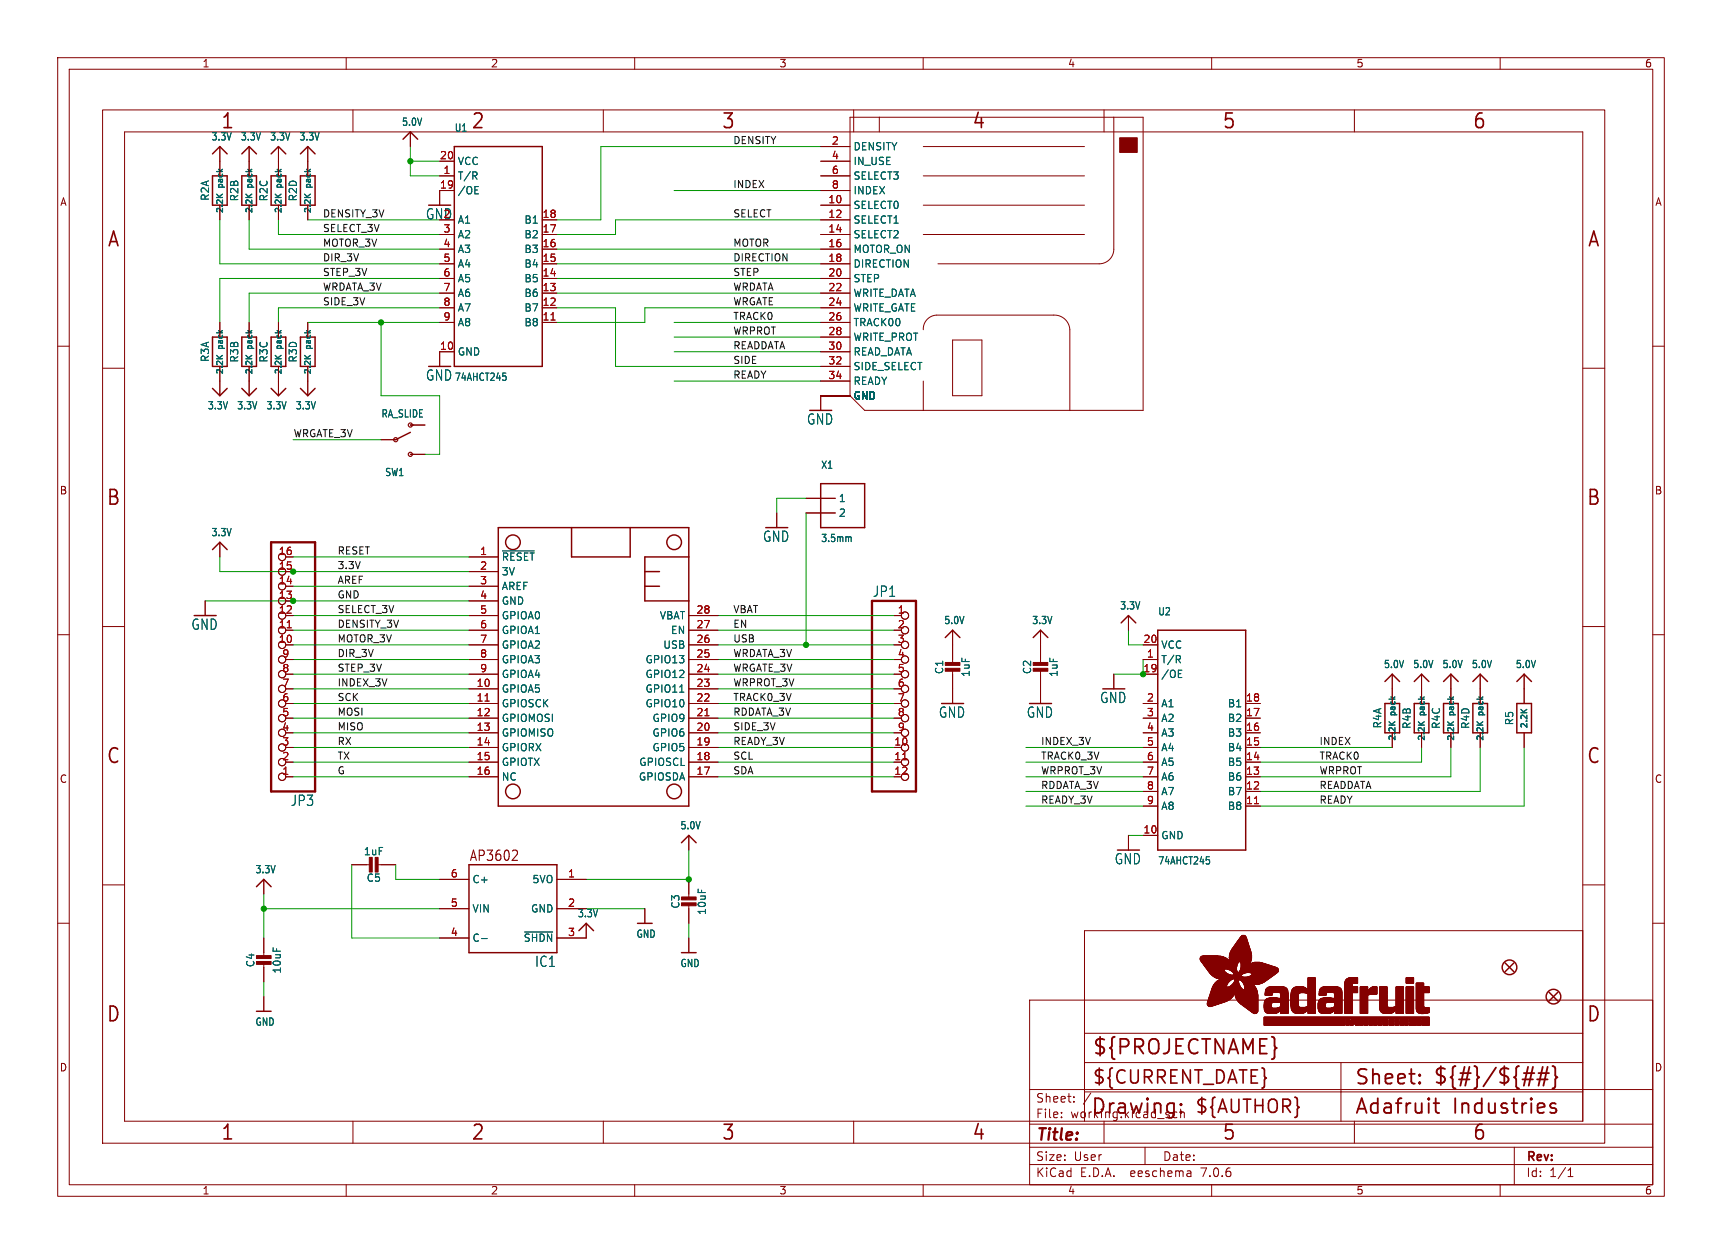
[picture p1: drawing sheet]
<svg xmlns="http://www.w3.org/2000/svg" width="298mm" height="217mm" viewBox="0 0 298 217" stroke-linecap="round" stroke-linejoin="round" font-family="sans-serif">
<defs><g id="words">
<text font-size="3.5" fill="#006464" x="38.2" y="22.7">1</text>
<g font-size="3.5" fill="#840000">
<text x="81.6" y="22.7">2</text>
<text x="168.4" y="22.7">4</text>
<text x="211.8" y="22.7">5</text>
<text x="255.1" y="22.7">6</text>
<text x="18.5" y="43.1">A</text>
<text x="275" y="43.1">A</text>
<text x="18.3" y="87.9">B</text>
<text x="274.9" y="87.9">B</text>
<text x="18.3" y="132.7">C</text>
<text x="274.9" y="132.7">C</text>
<text x="18.3" y="177.4">D</text>
<text x="274.9" y="177.4">D</text>
<text x="189.2" y="183.2">${PROJECTNAME}</text>
<text x="234.7" y="188.4">Sheet:</text>
<text x="248.3" y="188.3">${#}/${##}</text>
<text x="38.2" y="197.9">1</text>
<text x="81.6" y="197.9">2</text>
<text x="125" y="197.9">3</text>
<text x="168.4" y="197.9">4</text>
<text x="189" y="193.5">Drawing:</text>
<text x="211.8" y="197.9">5</text>
<text x="234.7" y="193.5">Adafruit</text>
<text x="251.8" y="193.5">Industries</text>
<text x="255.1" y="197.9">6</text>
</g>
<text font-size="3.5" fill="#0f0f0f" x="125" y="22.7">3</text>
<g font-size="3.2" fill="#840000">
<text x="189.2" y="188.2">${CURRENT_DATE}</text>
<text x="207" y="193.3">${AUTHOR}</text>
</g>
<text font-size="2.8" fill="#840000" x="179.4" y="198.2">Title:</text>
<g font-size="2.5" fill="#840000">
<text x="73.7" y="38.2">GND</text>
<text x="81.3" y="149.5">AP3602</text>
</g>
<g font-size="2.5" fill="#006464">
<text x="73.7" y="66.2">GND</text>
<text x="139.8" y="73.8">GND</text>
<text x="132.1" y="94.1">GND</text>
<text x="151.2" y="103.6">JP1</text>
<text x="33.1" y="109.4">GND</text>
<text x="162.6" y="124.6">GND</text>
<text x="177.9" y="124.6">GND</text>
<text x="190.6" y="122.1">GND</text>
<text x="50.3" y="139.9">JP3</text>
<text x="193.1" y="150">GND</text>
<text x="92.6" y="167.8">IC1</text>
</g>
<g font-size="2.1" fill="#840000">
<text x="179.4" y="191.3">Sheet:</text>
<text x="179.4" y="194">File:</text>
<text x="185.5" y="194">working.kicad_sch</text>
<text x="179.4" y="201.4">Size:</text>
<text x="186.1" y="201.4">User</text>
<text x="201.4" y="201.4">Date:</text>
<text x="264.4" y="201.6">Rev:</text>
<text x="179.4" y="204.2">KiCad</text>
<text x="187.2" y="204.2">E.D.A.</text>
<text x="196.1" y="204.2">eeschema</text>
<text x="208.4" y="204.2">7.0.6</text>
<text x="264.4" y="204.2">Id:</text>
<text x="268.5" y="204.2">1/1</text>
</g>
<g font-size="1.8" fill="#840000">
<text x="35" y="11.9">1</text>
<text x="85" y="11.9">2</text>
<text x="135" y="11.9">3</text>
<text x="185" y="11.9">4</text>
<text x="235" y="11.9">5</text>
<text x="285" y="11.9">6</text>
<text x="10.3" y="35.9">A</text>
<text x="286.8" y="35.9">A</text>
<text x="10.3" y="85.9">B</text>
<text x="286.7" y="85.9">B</text>
<text x="10.3" y="135.9">C</text>
<text x="286.7" y="135.9">C</text>
<text x="10.3" y="185.9">D</text>
<text x="286.7" y="185.9">D</text>
<text x="35" y="207.2">1</text>
<text x="85" y="207.2">2</text>
<text x="135" y="207.2">3</text>
<text x="185" y="207.2">4</text>
<text x="235" y="207.2">5</text>
<text x="285" y="207.2">6</text>
</g>
<g font-size="1.8" fill="#006464">
<text x="69.6" y="22">5.0V</text>
<text x="78.7" y="23">U1</text>
<text x="36.5" y="24.6">3.3V</text>
<text x="41.6" y="24.6">3.3V</text>
<text x="46.7" y="24.6">3.3V</text>
<text x="51.8" y="24.6">3.3V</text>
<text x="79.2" y="28.8">VCC</text>
<text x="147.8" y="26.3">DENSITY</text>
<text x="147.8" y="28.8">IN_USE</text>
<text x="36.4" y="34.9" transform="rotate(-90 36.4 34.9)">R2A</text>
<text x="41.5" y="35" transform="rotate(-90 41.5 35)">R2B</text>
<text x="46.6" y="35" transform="rotate(-90 46.6 35)">R2C</text>
<text x="51.7" y="35" transform="rotate(-90 51.7 35)">R2D</text>
<text x="79.2" y="31.3">T/R</text>
<text x="79.2" y="33.9">/OE</text>
<text x="147.8" y="31.3">SELECT3</text>
<text x="147.8" y="33.9">INDEX</text>
<text x="79.2" y="39">A1</text>
<text x="79.2" y="41.5">A2</text>
<text x="90.8" y="41.5">B2</text>
<text x="90.8" y="39">B1</text>
<text x="147.8" y="36.4">SELECT0</text>
<text x="147.8" y="39">SELECT1</text>
<text x="147.8" y="41.5">SELECT2</text>
<text x="79.2" y="44">A3</text>
<text x="79.2" y="46.6">A4</text>
<text x="90.8" y="46.6">B4</text>
<text x="90.8" y="44">B3</text>
<text x="147.8" y="44">MOTOR_ON</text>
<text x="147.8" y="46.6">DIRECTION</text>
<text x="79.2" y="49.1">A5</text>
<text x="79.2" y="51.7">A6</text>
<text x="90.8" y="51.7">B6</text>
<text x="90.8" y="49.1">B5</text>
<text x="147.8" y="49.1">STEP</text>
<text x="147.8" y="51.7">WRITE_DATA</text>
<text x="79.2" y="54.2">A7</text>
<text x="79.2" y="56.7">A8</text>
<text x="90.8" y="56.7">B8</text>
<text x="90.8" y="54.2">B7</text>
<text x="147.8" y="54.2">WRITE_GATE</text>
<text x="147.8" y="56.7">TRACK00</text>
<text x="147.8" y="59.3">WRITE_PROT</text>
<text x="36.4" y="62.8" transform="rotate(-90 36.4 62.8)">R3A</text>
<text x="41.5" y="62.9" transform="rotate(-90 41.5 62.9)">R3B</text>
<text x="46.6" y="62.9" transform="rotate(-90 46.6 62.9)">R3C</text>
<text x="51.7" y="62.9" transform="rotate(-90 51.7 62.9)">R3D</text>
<text x="79.2" y="61.8">GND</text>
<text x="147.8" y="61.8">READ_DATA</text>
<text x="147.8" y="64.4">SIDE_SELECT</text>
<text x="35.9" y="71.2">3.3V</text>
<text x="41" y="71.2">3.3V</text>
<text x="46.1" y="71.2">3.3V</text>
<text x="51.2" y="71.2">3.3V</text>
<text x="78.7" y="66.2">74AHCT245</text>
<text x="147.8" y="69.4">GND</text>
<text x="147.8" y="66.9">READY</text>
<text x="66" y="72.6">RA_SLIDE</text>
<text x="66.6" y="82.7">SW1</text>
<text x="142.2" y="81.4">X1</text>
<text x="145.3" y="87.2">1</text>
<text x="145.3" y="89.8">2</text>
<text x="36.5" y="93.1">3.3V</text>
<text x="142.2" y="94.1">3.5mm</text>
<text x="86.9" y="97.4">~{RESET}</text>
<text x="86.9" y="99.9">3V</text>
<text x="86.9" y="102.5">AREF</text>
<text x="86.9" y="105">GND</text>
<text x="86.9" y="107.5">GPIOA0</text>
<text x="114.3" y="107.5">VBAT</text>
<text x="194" y="105.8">3.3V</text>
<text x="200.6" y="106.8">U2</text>
<text x="86.9" y="110.1">GPIOA1</text>
<text x="86.9" y="112.6">GPIOA2</text>
<text x="114.9" y="112.6">USB</text>
<text x="116.2" y="110.1">EN</text>
<text x="163.5" y="108.4">5.0V</text>
<text x="178.8" y="108.4">3.3V</text>
<text x="201.2" y="112.6">VCC</text>
<text x="86.9" y="115.2">GPIOA3</text>
<text x="86.9" y="117.7">GPIOA4</text>
<text x="111.8" y="117.7">GPIO12</text>
<text x="111.8" y="115.2">GPIO13</text>
<text x="163.7" y="116.9" transform="rotate(-90 163.7 116.9)">C1</text>
<text x="168.3" y="117.4" transform="rotate(-90 168.3 117.4)">1uF</text>
<text x="178.9" y="116.9" transform="rotate(-90 178.9 116.9)">C2</text>
<text x="183.5" y="117.4" transform="rotate(-90 183.5 117.4)">1uF</text>
<text x="201.2" y="115.2">T/R</text>
<text x="201.2" y="117.7">/OE</text>
<text x="239.7" y="116">5.0V</text>
<text x="244.8" y="116">5.0V</text>
<text x="249.9" y="116">5.0V</text>
<text x="255" y="116">5.0V</text>
<text x="262.6" y="116">5.0V</text>
<text x="86.9" y="120.2">GPIOA5</text>
<text x="86.9" y="122.8">GPIOSCK</text>
<text x="86.9" y="125.3">GPIOMOSI</text>
<text x="111.8" y="122.8">GPIO10</text>
<text x="111.8" y="120.2">GPIO11</text>
<text x="113" y="125.3">GPIO9</text>
<text x="201.2" y="122.8">A1</text>
<text x="201.2" y="125.3">A2</text>
<text x="212.7" y="125.3">B2</text>
<text x="212.7" y="122.8">B1</text>
<text x="262.5" y="125.8" transform="rotate(-90 262.5 125.8)">R5</text>
<text x="86.9" y="127.9">GPIOMISO</text>
<text x="86.9" y="130.4">GPIORX</text>
<text x="113" y="130.4">GPIO5</text>
<text x="113" y="127.9">GPIO6</text>
<text x="201.2" y="127.9">A3</text>
<text x="201.2" y="130.4">A4</text>
<text x="212.7" y="130.4">B4</text>
<text x="212.7" y="127.9">B3</text>
<text x="239.6" y="126.3" transform="rotate(-90 239.6 126.3)">R4A</text>
<text x="244.7" y="126.4" transform="rotate(-90 244.7 126.4)">R4B</text>
<text x="249.8" y="126.4" transform="rotate(-90 249.8 126.4)">R4C</text>
<text x="254.9" y="126.4" transform="rotate(-90 254.9 126.4)">R4D</text>
<text x="86.9" y="132.9">GPIOTX</text>
<text x="86.9" y="135.5">NC</text>
<text x="110.6" y="135.5">GPIOSDA</text>
<text x="110.7" y="132.9">GPIOSCL</text>
<text x="201.2" y="132.9">A5</text>
<text x="201.2" y="135.5">A6</text>
<text x="212.7" y="135.5">B6</text>
<text x="212.7" y="132.9">B5</text>
<text x="117.8" y="143.9">5.0V</text>
<text x="201.2" y="138">A7</text>
<text x="201.2" y="140.6">A8</text>
<text x="212.7" y="140.6">B8</text>
<text x="212.7" y="138">B7</text>
<text x="63" y="148.4">1uF</text>
<text x="201.2" y="145.6">GND</text>
<text x="44.2" y="151.6">3.3V</text>
<text x="63.4" y="153">C5</text>
<text x="81.8" y="153.3">C+</text>
<text x="92.2" y="153.3">5VO</text>
<text x="200.6" y="150">74AHCT245</text>
<text x="81.8" y="158.3">VIN</text>
<text x="91.9" y="158.3">GND</text>
<text x="100" y="159.2">3.3V</text>
<text x="118" y="157.6" transform="rotate(-90 118 157.6)">C3</text>
<text x="122.5" y="158.7" transform="rotate(-90 122.5 158.7)">10uF</text>
<text x="44.3" y="167.7" transform="rotate(-90 44.3 167.7)">C4</text>
<text x="81.8" y="163.4">C-</text>
<text x="90.7" y="163.4">~{SHDN}</text>
<text x="110.2" y="162.7">GND</text>
<text x="117.8" y="167.8">GND</text>
<text x="48.9" y="168.8" transform="rotate(-90 48.9 168.8)">10uF</text>
<text x="44.2" y="178">GND</text>
</g>
<g font-size="1.8" fill="#a90000">
<text x="76.2" y="27.7">20</text>
<text x="144.1" y="25.1">2</text>
<text x="144.1" y="27.7">4</text>
<text x="76.2" y="32.8">19</text>
<text x="76.8" y="30.2">1</text>
<text x="143.5" y="35.3">10</text>
<text x="144.1" y="30.2">6</text>
<text x="144.1" y="32.8">8</text>
<text x="76.8" y="37.8">2</text>
<text x="76.8" y="40.4">3</text>
<text x="93.9" y="40.4">17</text>
<text x="93.9" y="37.8">18</text>
<text x="143.5" y="37.8">12</text>
<text x="143.5" y="40.4">14</text>
<text x="76.8" y="42.9">4</text>
<text x="76.8" y="45.5">5</text>
<text x="93.9" y="45.5">15</text>
<text x="93.9" y="42.9">16</text>
<text x="143.5" y="42.9">16</text>
<text x="143.5" y="45.5">18</text>
<text x="76.8" y="48">6</text>
<text x="76.8" y="50.5">7</text>
<text x="76.8" y="53.1">8</text>
<text x="93.9" y="53.1">12</text>
<text x="93.9" y="50.5">13</text>
<text x="93.9" y="48">14</text>
<text x="143.5" y="48">20</text>
<text x="143.5" y="50.5">22</text>
<text x="143.5" y="53.1">24</text>
<text x="76.8" y="55.6">9</text>
<text x="93.9" y="55.6">11</text>
<text x="143.5" y="55.6">26</text>
<text x="143.5" y="58.2">28</text>
<text x="76.2" y="60.7">10</text>
<text x="143.5" y="60.7">30</text>
<text x="143.5" y="63.2">32</text>
<text x="143.5" y="65.8">34</text>
<text x="48.2" y="101.3">14</text>
<text x="48.2" y="98.8">15</text>
<text x="48.2" y="96.3">16</text>
<text x="83.1" y="96.3">1</text>
<text x="83.1" y="98.8">2</text>
<text x="83.1" y="101.3">3</text>
<text x="48.2" y="106.4">12</text>
<text x="48.2" y="103.9">13</text>
<text x="83.1" y="103.9">4</text>
<text x="83.1" y="106.4">5</text>
<text x="120.6" y="106.4">28</text>
<text x="155.5" y="106.4">1</text>
<text x="48.2" y="111.5">10</text>
<text x="48.2" y="109">11</text>
<text x="83.1" y="109">6</text>
<text x="83.1" y="111.5">7</text>
<text x="120.6" y="111.5">26</text>
<text x="120.6" y="109">27</text>
<text x="155.5" y="109">2</text>
<text x="155.5" y="111.5">3</text>
<text x="198.1" y="111.5">20</text>
<text x="48.8" y="119.1">7</text>
<text x="48.8" y="116.6">8</text>
<text x="48.8" y="114">9</text>
<text x="82.5" y="119.1">10</text>
<text x="83.1" y="114">8</text>
<text x="83.1" y="116.6">9</text>
<text x="120.6" y="119.1">23</text>
<text x="120.6" y="116.6">24</text>
<text x="120.6" y="114">25</text>
<text x="155.5" y="114">4</text>
<text x="155.5" y="116.6">5</text>
<text x="155.5" y="119.1">6</text>
<text x="198.1" y="116.6">19</text>
<text x="198.7" y="114">1</text>
<text x="48.8" y="124.2">5</text>
<text x="48.8" y="121.7">6</text>
<text x="82.5" y="121.7">11</text>
<text x="82.5" y="124.2">12</text>
<text x="120.6" y="124.2">21</text>
<text x="120.6" y="121.7">22</text>
<text x="155.5" y="121.7">7</text>
<text x="155.5" y="124.2">8</text>
<text x="198.7" y="121.7">2</text>
<text x="198.7" y="124.2">3</text>
<text x="215.9" y="124.2">17</text>
<text x="215.9" y="121.7">18</text>
<text x="48.8" y="131.8">2</text>
<text x="48.8" y="129.3">3</text>
<text x="48.8" y="126.7">4</text>
<text x="82.5" y="126.7">13</text>
<text x="82.5" y="129.3">14</text>
<text x="82.5" y="131.8">15</text>
<text x="120.6" y="131.8">18</text>
<text x="120.6" y="129.3">19</text>
<text x="120.6" y="126.7">20</text>
<text x="154.9" y="129.3">10</text>
<text x="154.9" y="131.8">11</text>
<text x="155.5" y="126.7">9</text>
<text x="198.7" y="126.7">4</text>
<text x="198.7" y="129.3">5</text>
<text x="198.7" y="131.8">6</text>
<text x="215.9" y="131.8">14</text>
<text x="215.9" y="129.3">15</text>
<text x="215.9" y="126.7">16</text>
<text x="48.8" y="134.4">1</text>
<text x="82.5" y="134.4">16</text>
<text x="120.6" y="134.4">17</text>
<text x="154.9" y="134.4">12</text>
<text x="198.7" y="134.4">7</text>
<text x="198.7" y="136.9">8</text>
<text x="215.9" y="136.9">12</text>
<text x="215.9" y="134.4">13</text>
<text x="198.7" y="139.4">9</text>
<text x="215.9" y="139.4">11</text>
<text x="198.1" y="144.5">10</text>
<text x="78" y="152.1">6</text>
<text x="98.4" y="152.1">1</text>
<text x="78" y="157.2">5</text>
<text x="98.4" y="157.2">2</text>
<text x="78" y="162.3">4</text>
<text x="98.4" y="162.3">3</text>
</g>
<g font-size="1.7" fill="#0f0f0f">
<text x="127" y="25.1">DENSITY</text>
<text x="127" y="32.7">INDEX</text>
<text x="55.9" y="40.3">SELECT_3V</text>
<text x="55.9" y="37.8">DENSITY_3V</text>
<text x="127" y="37.8">SELECT</text>
<text x="55.9" y="47.9">STEP_3V</text>
<text x="55.9" y="42.8">MOTOR_3V</text>
<text x="55.9" y="45.4">DIR_3V</text>
<text x="127" y="42.8">MOTOR</text>
<text x="127" y="45.4">DIRECTION</text>
<text x="127" y="47.9">STEP</text>
<text x="55.9" y="53">SIDE_3V</text>
<text x="55.9" y="50.5">WRDATA_3V</text>
<text x="127" y="50.5">WRDATA</text>
<text x="127" y="53">WRGATE</text>
<text x="127" y="55.5">TRACK0</text>
<text x="127" y="58.1">WRPROT</text>
<text x="127" y="63.2">SIDE</text>
<text x="127" y="60.6">READDATA</text>
<text x="127" y="65.7">READY</text>
<text x="50.8" y="75.9">WRGATE_3V</text>
<text x="58.4" y="96.2">RESET</text>
<text x="58.4" y="98.7">3.3V</text>
<text x="58.4" y="101.3">AREF</text>
<text x="58.4" y="106.3">SELECT_3V</text>
<text x="58.4" y="103.8">GND</text>
<text x="127" y="106.3">VBAT</text>
<text x="58.4" y="111.4">MOTOR_3V</text>
<text x="58.4" y="114">DIR_3V</text>
<text x="58.4" y="108.9">DENSITY_3V</text>
<text x="127" y="111.4">USB</text>
<text x="127" y="114">WRDATA_3V</text>
<text x="127" y="108.9">EN</text>
<text x="58.4" y="119">INDEX_3V</text>
<text x="58.4" y="116.5">STEP_3V</text>
<text x="127" y="116.5">WRGATE_3V</text>
<text x="127" y="119">WRPROT_3V</text>
<text x="58.4" y="124.1">MOSI</text>
<text x="58.4" y="121.6">SCK</text>
<text x="127" y="121.6">TRACK0_3V</text>
<text x="127" y="124.1">RDDATA_3V</text>
<text x="58.4" y="126.7">MISO</text>
<text x="58.4" y="129.2">RX</text>
<text x="58.4" y="131.7">TX</text>
<text x="127" y="131.7">SCL</text>
<text x="127" y="126.7">SIDE_3V</text>
<text x="127" y="129.2">READY_3V</text>
<text x="180.3" y="129.2">INDEX_3V</text>
<text x="180.3" y="131.7">TRACK0_3V</text>
<text x="228.6" y="131.7">TRACK0</text>
<text x="228.6" y="129.2">INDEX</text>
<text x="58.4" y="134.3">G</text>
<text x="127" y="134.3">SDA</text>
<text x="180.3" y="136.8">RDDATA_3V</text>
<text x="180.3" y="134.3">WRPROT_3V</text>
<text x="228.6" y="136.8">READDATA</text>
<text x="228.6" y="134.3">WRPROT</text>
<text x="180.3" y="139.4">READY_3V</text>
<text x="228.6" y="139.4">READY</text>
</g>
<g font-size="1.4" fill="#006464">
<text x="38.9" y="32.5" transform="rotate(-90 38.9 32.5)">pack</text>
<text x="44" y="32.5" transform="rotate(-90 44 32.5)">pack</text>
<text x="49.1" y="32.5" transform="rotate(-90 49.1 32.5)">pack</text>
<text x="54.2" y="32.5" transform="rotate(-90 54.2 32.5)">pack</text>
<text x="38.9" y="37.1" transform="rotate(-90 38.9 37.1)">2.2K</text>
<text x="44" y="37.1" transform="rotate(-90 44 37.1)">2.2K</text>
<text x="49.1" y="37.1" transform="rotate(-90 49.1 37.1)">2.2K</text>
<text x="54.2" y="37.1" transform="rotate(-90 54.2 37.1)">2.2K</text>
<text x="38.9" y="65" transform="rotate(-90 38.9 65)">2.2K</text>
<text x="38.9" y="60.4" transform="rotate(-90 38.9 60.4)">pack</text>
<text x="44" y="65" transform="rotate(-90 44 65)">2.2K</text>
<text x="44" y="60.4" transform="rotate(-90 44 60.4)">pack</text>
<text x="49.1" y="65" transform="rotate(-90 49.1 65)">2.2K</text>
<text x="49.1" y="60.4" transform="rotate(-90 49.1 60.4)">pack</text>
<text x="54.2" y="65" transform="rotate(-90 54.2 65)">2.2K</text>
<text x="54.2" y="60.4" transform="rotate(-90 54.2 60.4)">pack</text>
<text x="242.1" y="123.9" transform="rotate(-90 242.1 123.9)">pack</text>
<text x="247.2" y="123.9" transform="rotate(-90 247.2 123.9)">pack</text>
<text x="252.3" y="123.9" transform="rotate(-90 252.3 123.9)">pack</text>
<text x="257.4" y="123.9" transform="rotate(-90 257.4 123.9)">pack</text>
<text x="242.1" y="128.5" transform="rotate(-90 242.1 128.5)">2.2K</text>
<text x="247.2" y="128.5" transform="rotate(-90 247.2 128.5)">2.2K</text>
<text x="252.3" y="128.5" transform="rotate(-90 252.3 128.5)">2.2K</text>
<text x="257.4" y="128.5" transform="rotate(-90 257.4 128.5)">2.2K</text>
<text x="265" y="126.4" transform="rotate(-90 265 126.4)">2.2K</text>
</g>
</g></defs>
<g fill="none" stroke="#840000" stroke-width=".17">
<path d="M10 10h278.5v197.3h-278.5zM12 12h274.5v193.3h-274.5zM17.8 19h260.3v179.1h-260.3zM60 10v2M61.2 19v3.9M104.6 19v3.9M110 10v2M148 19v3.9M160 10v2M191.3 19v3.9M210 10v2M234.7 19v3.9"/>
<path d="M260 10v2M21.6 22.9h252.7v171.4h-252.7zM38.1 25.4v5.1M38.1 35.6v2.5M43.2 25.4v5.1M43.2 35.6v2.5M48.3 25.4v5.1M48.3 35.6v2.5M53.3 25.4v5.1M53.3 35.6v2.5M71.1 22.9v2.5M76.2 30.5h2.5"/>
<path d="M76.2 27.9h2.5M78.7 33h-2.5v2.6M94 38.1h2.5M142.2 35.6h5.1M142.2 30.5h5.1M142.2 25.4h5.1M142.2 38.1h5.1M142.2 27.9h5.1M142.2 33h5.1M147.3 20.3h50.8v50.8h-48.2l-2.6-2.5zM152.4 20.3v2.6M160 35.6h28"/>
<path d="M160 30.5h28M160 25.4h28M193 20.3v22.9a2.54 2.54 0 0 1-2.5 2.5h-27.9M10 60h2M38.1 55.9v2.5M43.2 55.9v2.5M48.3 55.9v2.5M53.3 55.9v2.5M76.2 40.6h2.5M76.2 45.7h2.5M76.2 43.2h2.5M76.2 48.3h2.5"/>
<path d="M76.2 50.8h2.5M76.2 53.3h2.5M76.2 55.9h2.5M94 40.6h2.5M94 45.7h2.5M94 43.2h2.5M94 48.3h2.5M94 50.8h2.5M94 53.3h2.5M94 55.9h2.5M142.2 40.6h5.1M142.2 45.7h5.1"/>
<path d="M142.2 43.2h5.1M142.2 48.3h5.1M142.2 50.8h5.1M142.2 53.3h5.1M142.2 55.9h5.1M142.2 58.4h5.1M160 57.1a2.42 2.42 0 0 1 2.3-2.5h20.3a2.67 2.67 0 0 1 2.8 2.5v14M160 40.6h28M165.1 58.9h5.1v9.7h-5.1zM286.5 60h2M17.8 63.8h3.8M38.1 63.5v5.1"/>
<path d="M43.2 63.5v5.1M48.3 63.5v5.1M53.3 63.5v5.1M66 76.2h2.6M71.1 78.7h2.6M71.1 73.7h2.6M78.7 61h-2.5v2.5M142.2 61h5.1M142.2 63.5h5.1M142.2 66h5.1M147.3 68.6h-5.1v2.5M160 66v5.1"/>
<path d="M274.3 63.8h3.8M38.1 94v2.5M49.5 96.5h1.3M49.5 99.1h1.3M81.3 96.5h5.1M81.3 99.1h5.1M134.6 88.9v2.5M139.7 86.4h5.1M139.7 88.9h5.1M10 110h2M17.8 108.6h3.8M35.6 104.1v2.6"/>
<path d="M49.5 119.4h1.3M49.5 116.8h1.3M49.5 114.3h1.3M49.5 111.8h1.3M49.5 109.2h1.3M49.5 106.7h1.3M49.5 101.6h1.3M49.5 104.1h1.3M81.3 119.4h5.1M81.3 116.8h5.1M81.3 114.3h5.1M81.3 111.8h5.1"/>
<path d="M81.3 109.2h5.1M81.3 106.7h5.1M81.3 101.6h5.1M81.3 104.1h5.1M119.4 119.4h5.1M119.4 116.8h5.1M119.4 114.3h5.1M119.4 111.8h5.1M119.4 109.2h5.1M119.4 106.7h5.1M154.9 119.4h1.3M154.9 116.8h1.3"/>
<path d="M154.9 111.8h1.3M154.9 106.7h1.3M165.1 109.2v5.9M165.1 116.1v5.8M180.3 109.2v5.9M180.3 116.1v5.8M193 116.8v2.6M195.6 106.7v2.5M198.1 116.8h2.6M198.1 114.3h2.6M198.1 111.8h2.6M241.3 116.8v5.1"/>
<path d="M246.4 116.8v5.1M251.5 116.8v5.1M256.5 116.8v5.1M264.2 116.8v5.1M274.3 108.6h3.8M286.5 110h2M49.5 121.9h1.3M49.5 124.5h1.3M49.5 127h1.3M49.5 129.5h1.3M49.5 132.1h1.3M49.5 134.6h1.3"/>
<path d="M81.3 121.9h5.1M81.3 124.5h5.1M81.3 127h5.1M81.3 129.5h5.1M81.3 132.1h5.1M81.3 134.6h5.1M119.4 121.9h5.1M119.4 124.5h5.1M119.4 127h5.1M119.4 129.5h5.1M119.4 132.1h5.1M119.4 134.6h5.1"/>
<path d="M154.9 121.9h1.3M154.9 124.5h1.3M154.9 127h1.3M198.1 121.9h2.6M198.1 124.5h2.6M198.1 127h2.6M198.1 129.5h2.6M198.1 132.1h2.6M198.1 134.6h2.6M198.1 139.7h2.6M198.1 137.2h2.6M215.9 121.9h2.5"/>
<path d="M215.9 124.5h2.5M215.9 127h2.5M215.9 129.5h2.5M215.9 132.1h2.5M215.9 134.6h2.5M215.9 139.7h2.5M215.9 137.2h2.5M241.3 127v2.5M246.4 127v2.5M251.5 127v2.5M256.5 127v2.5M264.2 127v2.5"/>
<path d="M10 160h2M17.8 153.4h3.8M45.7 152.4v2.5M61 149.9h3.3M65.3 149.9h3.3M76.2 152.4h5.1M76.2 157.5h5.1M96.5 152.4h5.1M96.5 157.5h5.1M111.8 157.5v2.5M119.4 144.8v2.5M119.4 152.4v3.3"/>
<path d="M119.4 156.7v3.3M195.6 144.8v2.5M198.1 144.8h2.6M274.3 153.4h3.8M286.5 160h2M45.7 162.6v3.3M45.7 166.9v3.3M45.7 172.7v2.6M76.2 162.6h5.1M101.6 160v2.6h-5.1M119.4 162.6v2.5M178.4 173.3h108.1v32h-108.1z"/>
<path d="M188 179.1h86.3M274.3 161.3h-86.3v33M61.2 194.3v3.8M104.6 194.3v3.8M148 194.3v3.8M178.4 198.8h108.1M178.4 194.8h108.1M178.4 188.8h108.1M184 193.6v.1M184 192.8v.1M186.1 190.9v.1M186.1 190.1v.1"/>
<path d="M188 184.1h86.3M188 189.2h86.3M189.1 189.4l-1.3 2M191.3 194.3v3.8M198.4 198.8v3M203.8 192.7l.2 .1M204 193.6l-.2 .1M204.6 192.2v1.5M204.6 192.9l.2-.2 .4 .1 .1 .9M232.4 184.1v10.2M234.7 194.3v3.8M262.5 198.8v6.5"/>
<path d="M60 205.3v2M110 205.3v2M160 205.3v2M178.4 201.8h108.1M206.3 203l.1 .9M206.4 203.8l-.1 .1M206.4 203.3h-.1M210 205.3v2M260 205.3v2M271.8 203.9h.8M271.8 202.8l.4-.4v1.5"/>
<circle cx="48.9" cy="99.1" r=".63"/>
<circle cx="48.9" cy="96.5" r=".63"/>
<circle cx="48.9" cy="111.8" r=".63"/>
<circle cx="48.9" cy="106.7" r=".63"/>
<circle cx="48.9" cy="109.2" r=".63"/>
<circle cx="48.9" cy="104.1" r=".63"/>
<circle cx="48.9" cy="114.3" r=".63"/>
<circle cx="48.9" cy="101.6" r=".63"/>
<circle cx="48.9" cy="119.4" r=".63"/>
<circle cx="48.9" cy="116.8" r=".63"/>
<circle cx="156.8" cy="119.4" r=".63"/>
<circle cx="156.8" cy="114.3" r=".63"/>
<circle cx="156.8" cy="106.7" r=".63"/>
<circle cx="156.8" cy="116.8" r=".63"/>
<circle cx="156.8" cy="109.2" r=".63"/>
<circle cx="156.8" cy="111.8" r=".63"/>
<circle cx="48.9" cy="127" r=".63"/>
<circle cx="48.9" cy="124.5" r=".63"/>
<circle cx="48.9" cy="121.9" r=".63"/>
<circle cx="48.9" cy="129.5" r=".63"/>
<circle cx="48.9" cy="132.1" r=".63"/>
<circle cx="48.9" cy="134.6" r=".63"/>
<circle cx="156.8" cy="121.9" r=".63"/>
<circle cx="156.8" cy="127" r=".63"/>
<circle cx="156.8" cy="129.5" r=".63"/>
<circle cx="156.8" cy="124.5" r=".63"/>
<circle cx="156.8" cy="132.1" r=".63"/>
<circle cx="156.8" cy="134.6" r=".63"/>
</g>
<g fill="none" stroke="#840000" stroke-width=".25">
<path d="M36.8 30.5h2.6v5.1h-2.6zM36.8 26.7l1.3-1.3 1.3 1.3M41.9 30.5h2.5v5.1h-2.5zM41.9 26.7l1.3-1.3 1.2 1.3M47 30.5h2.5v5.1h-2.5zM47 26.7l1.3-1.3 1.2 1.3M52.1 30.5h2.5v5.1h-2.5zM52.1 26.7l1.2-1.3 1.3 1.3M69.8 24.1l1.3-1.2 1.3 1.2M78.7 25.4h15.3v38.1h-15.3zM36.8 58.4h2.6v5.1h-2.6zM41.9 58.4h2.5v5.1h-2.5z"/>
<path d="M47 58.4h2.5v5.1h-2.5zM52.1 58.4h2.5v5.1h-2.5zM36.8 67.3l1.3 1.3 1.3-1.3M41.9 67.3l1.3 1.3 1.2-1.3M47 67.3l1.3 1.3 1.2-1.3M52.1 67.3l1.2 1.3 1.3-1.3M71.1 74.9l-2.5 1.3M36.8 95.2l1.3-1.2 1.3 1.2M86.4 91.4h33v48.3h-33zM99.1 91.4v5.1h10.1v-5.1M111.8 99.1h2.5M119.4 96.5h-7.6v7.6h7.6"/>
<path d="M142.2 83.8h7.7v7.6h-7.7zM111.8 101.6h2.5M163.8 110.5l1.3-1.3 1.3 1.3M179.1 110.5l1.2-1.3 1.3 1.3M194.3 107.9l1.3-1.2 1.2 1.2M200.7 109.2h15.2v38.1h-15.2zM240 118.1l1.3-1.3 1.3 1.3M245.1 118.1l1.3-1.3 1.2 1.3M250.2 118.1l1.3-1.3 1.2 1.3M255.3 118.1l1.2-1.3 1.3 1.3M262.9 118.1l1.3-1.3 1.2 1.3M240 121.9h2.6v5.1h-2.6z"/>
<path d="M245.1 121.9h2.5v5.1h-2.5zM250.2 121.9h2.5v5.1h-2.5zM255.3 121.9h2.5v5.1h-2.5zM262.9 121.9h2.5v5.1h-2.5zM44.4 153.7l1.3-1.3 1.3 1.3M81.3 149.9h15.2v15.2h-15.2zM118.1 146l1.3-1.2 1.2 1.2M44.4 175.3h2.6M100.3 161.3l1.3-1.3 1.3 1.3M110.5 160h2.5M118.1 165.1h2.5M260.9 166.9l1.5 1.5"/>
<path d="M262.4 166.9l-1.5 1.5M268.5 172l1.5 1.5M270 172l-1.5 1.5"/>
<circle cx="88.9" cy="94" r="1.27"/>
<circle cx="116.8" cy="94" r="1.27"/>
<circle cx="88.9" cy="137.2" r="1.27"/>
<circle cx="116.8" cy="137.2" r="1.27"/>
<circle cx="261.6" cy="167.6" r="1.27"/>
<circle cx="269.2" cy="172.7" r="1.27"/>
</g>
<g fill="#840000" stroke="#840000" stroke-width=".17">
<path d="M118.1 156.5h2.5v.5h-2.5z"/>
<path d="M118.1 155.4h2.5v.6h-2.5z"/>
<path d="M44.4 166.6h2.6v.5h-2.6z"/>
<path d="M44.4 165.6h2.6v.5h-2.6z"/>
<path d="M65 148.6h.5v2.5h-.5z"/>
<path d="M64 148.6h.5v2.5h-.5z"/>
<path d="M208 166.3h4.8z"/>
<path d="M208 166.2l4.8 .1z"/>
<path d="M208 166.2h4.8z"/>
<path d="M208 166.2h4.7z"/>
<path d="M208 166.1l4.7 .1z"/>
<path d="M208 166.1h4.6z"/>
<path d="M208 166l4.5 .1z"/>
<path d="M208 166h4.5z"/>
<path d="M208 166.4h4.9z"/>
<path d="M208 166.3l4.9 .1z"/>
<path d="M208 166h4.4z"/>
<path d="M208 165.9l4.4 .1z"/>
<path d="M208.1 166.4l4.9 .1z"/>
<path d="M208.1 165.9h4.2z"/>
<path d="M208.1 166.5h4.9z"/>
<path d="M208.1 165.9h4.1z"/>
<path d="M208.1 165.8l4 .1z"/>
<path d="M208.1 166.6h5z"/>
<path d="M208.1 166.5l4.9 .1z"/>
<path d="M208.1 165.8h3.9z"/>
<path d="M208.2 166.6h4.9z"/>
<path d="M208.2 165.8h3.6z"/>
<path d="M208.2 166.6l4.9 .1z"/>
<path d="M208.2 165.7l3.5 .1z"/>
<path d="M208.2 166.7h5z"/>
<path d="M208.2 166.7h4.9z"/>
<path d="M208.3 166.7l4.9 .1z"/>
<path d="M208.3 165.7h3.3z"/>
<path d="M208.3 166.8h6.3z"/>
<path d="M208.3 166.8h4.9z"/>
<path d="M208.3 166.8l6.3 .1z"/>
<path d="M208.4 166.9h6.2z"/>
<path d="M208.4 167h6.1z"/>
<path d="M208.4 166.9l6.1 .1z"/>
<path d="M208.4 165.7h2.8z"/>
<path d="M208.5 167h6z"/>
<path d="M208.5 167l6 .1z"/>
<path d="M208.6 167.1h5.9z"/>
<path d="M208.6 167.1l5.8 .1z"/>
<path d="M208.6 167.2h5.8z"/>
<path d="M208.7 167.2l5.7 .1z"/>
<path d="M208.7 167.3h5.7z"/>
<path d="M208.7 167.3l5.7 .1z"/>
<path d="M208.8 167.4h5.6z"/>
<path d="M208.8 167.5h5.5z"/>
<path d="M208.8 167.4l5.5 .1z"/>
<path d="M208.9 167.5l5.4 .1z"/>
<path d="M208.9 167.6h5.4z"/>
<path d="M208.9 167.6l5.4 .1z"/>
<path d="M209 167.7h5.3z"/>
<path d="M209 167.7l5.3 .1z"/>
<path d="M209 167.8h5.3z"/>
<path d="M209.1 167.8h5.2z"/>
<path d="M209.1 167.8l5.2 .1z"/>
<path d="M209.1 167.9h5.2z"/>
<path d="M209.2 167.9l3.1 .1z"/>
<path d="M209.2 168h3z"/>
<path d="M209.2 174.1h1.8z"/>
<path d="M209.2 174l1.8 .1z"/>
<path d="M209.2 174h2z"/>
<path d="M209.2 174h2.1z"/>
<path d="M209.2 173.9l2.1 .1z"/>
<path d="M209.2 173.9h2.3z"/>
<path d="M209.2 173.9h2.4z"/>
<path d="M209.2 173.8l2.4 .1z"/>
<path d="M209.2 173.8h2.6z"/>
<path d="M209.2 168l3 .1z"/>
<path d="M209.3 174.1l1.4 .1z"/>
<path d="M209.3 174.1h1.5z"/>
<path d="M209.3 173.8h2.6z"/>
<path d="M209.3 173.7l2.6 .1z"/>
<path d="M209.3 173.7h2.8z"/>
<path d="M209.3 168.1h2.9z"/>
<path d="M209.3 174.2h1.2z"/>
<path d="M209.3 174.2h1.3z"/>
<path d="M209.3 173.7h2.9z"/>
<path d="M209.3 173.6l3 .1z"/>
<path d="M209.3 173.6h3.1z"/>
<path d="M209.3 173.6h3.2z"/>
<path d="M209.3 168.1l2.9 .1z"/>
<path d="M209.3 174.2l1.1 .1z"/>
<path d="M209.3 173.5l3.3 .1z"/>
<path d="M209.3 173.5h3.3z"/>
<path d="M209.3 173.4l3.4 .1z"/>
<path d="M209.3 173.4h3.5z"/>
<path d="M209.3 168.2h2.9z"/>
<path d="M209.4 174.3h.9z"/>
<path d="M209.4 173.4h3.4z"/>
<path d="M209.4 174.3h.8z"/>
<path d="M209.4 173.3l3.5 .1z"/>
<path d="M209.4 173.3h3.5z"/>
<path d="M209.4 173.3h3.6z"/>
<path d="M209.4 173.2l3.7 .1z"/>
<path d="M209.4 168.3h2.8z"/>
<path d="M209.4 168.2l2.8 .1z"/>
<path d="M209.4 174.3l.7 .1z"/>
<path d="M209.4 173.2h3.7z"/>
<path d="M209.4 173.2h3.8z"/>
<path d="M209.4 173.1l3.8 .1z"/>
<path d="M209.4 173.1h3.9z"/>
<path d="M209.5 173.1h3.8z"/>
<path d="M209.5 173l3.8 .1z"/>
<path d="M209.5 168.3l2.8 .1z"/>
<path d="M209.5 174.4h.5z"/>
<path d="M209.5 173h3.9z"/>
<path d="M209.5 172.9l4 .1z"/>
<path d="M209.5 168.4h2.8z"/>
<path d="M209.5 172.9h4z"/>
<path d="M209.5 172.8l4.1 .1z"/>
<path d="M209.5 172.8h4.1z"/>
<path d="M209.5 168.4l2.9 .1z"/>
<path d="M209.6 172.8h4z"/>
<path d="M209.6 172.7l4 .1z"/>
<path d="M209.6 168.5h2.8z"/>
<path d="M209.6 174.4h.3z"/>
<path d="M209.6 172.7h4.1z"/>
<path d="M209.6 172.6l4.1 .1z"/>
<path d="M209.6 168.5l2.9 .1z"/>
<path d="M209.6 172.6h4.1z"/>
<path d="M209.6 172.6h4.2z"/>
<path d="M209.6 172.5l4.2 .1z"/>
<path d="M209.6 172.5h4.2z"/>
<path d="M209.6 168.6h3z"/>
<path d="M209.6 168.6h2.9z"/>
<path d="M209.7 172.5h4.1z"/>
<path d="M209.7 172.4l4.1 .1z"/>
<path d="M209.7 172.4h4.2z"/>
<path d="M209.7 172.3l4.2 .1z"/>
<path d="M209.7 168.6l2.9 .1z"/>
<path d="M209.8 172.3h4.1z"/>
<path d="M209.8 172.2l4.1 .1z"/>
<path d="M209.8 172.2h4.1z"/>
<path d="M209.8 168.7l2.9 .1z"/>
<path d="M209.8 168.7h2.9z"/>
<path d="M209.8 172.1l4.2 .1z"/>
<path d="M209.8 172.1h4.2z"/>
<path d="M209.8 168.8h3z"/>
<path d="M209.8 172l4.2 .1z"/>
<path d="M209.8 172h4.2z"/>
<path d="M209.8 168.8h3.1z"/>
<path d="M209.9 171.9l4.1 .1z"/>
<path d="M209.9 171.9h4.1z"/>
<path d="M209.9 168.8l3 .1z"/>
<path d="M209.9 171.8l4.1 .1z"/>
<path d="M209.9 171.8h4.1z"/>
<path d="M209.9 168.9h3.1z"/>
<path d="M209.9 171.8h8z"/>
<path d="M209.9 171.7l8 .1z"/>
<path d="M209.9 171.7h7.9z"/>
<path d="M209.9 168.9h3.2z"/>
<path d="M210 171.6l7.8 .1z"/>
<path d="M210 171.6h7.8z"/>
<path d="M210 168.9l3.2 .1z"/>
<path d="M210 171.5l7.8 .1z"/>
<path d="M210 171.5h5.5z"/>
<path d="M210 169h3.3z"/>
<path d="M210 171.5h5.4z"/>
<path d="M210 171.4l5.4 .1z"/>
<path d="M210 171.4h5.3z"/>
<path d="M210 169h5.2z"/>
<path d="M210.1 171.3l5.1 .1z"/>
<path d="M210.1 171.3h5.1z"/>
<path d="M210.1 169l5.1 .1z"/>
<path d="M210.1 171.2l5 .1z"/>
<path d="M210.1 171.2h5z"/>
<path d="M210.1 171.1l5 .1z"/>
<path d="M210.1 171.1h4.9z"/>
<path d="M210.1 169.1h5z"/>
<path d="M210.2 171l2.5 .1z"/>
<path d="M210.2 171h2.5z"/>
<path d="M210.2 169.1h5z"/>
<path d="M210.2 171h2.4z"/>
<path d="M210.2 169.1l5 .1z"/>
<path d="M210.2 170.9l2.4 .1z"/>
<path d="M210.2 170.9h2.4z"/>
<path d="M210.2 169.2h5z"/>
<path d="M210.3 170.8l2.3 .1z"/>
<path d="M210.3 170.8h2.3z"/>
<path d="M210.3 169.2h4.9z"/>
<path d="M210.3 170.7l2.3 .1z"/>
<path d="M210.3 170.7h2.3z"/>
<path d="M210.3 169.2l5 .1z"/>
<path d="M210.4 170.7h2.2z"/>
<path d="M210.4 170.6l2.3 .1z"/>
<path d="M210.4 170.6h2.3z"/>
<path d="M210.4 169.3h5z"/>
<path d="M210.4 170.5l2.3 .1z"/>
<path d="M210.5 170.5h2.2z"/>
<path d="M210.5 169.3l5.2 .1z"/>
<path d="M210.5 170.4l2.3 .1z"/>
<path d="M210.5 170.4h2.3z"/>
<path d="M210.6 170.4h2.2z"/>
<path d="M210.6 169.4h9.6z"/>
<path d="M210.6 170.3l2.2 .1z"/>
<path d="M210.6 170.3h2.2z"/>
<path d="M210.7 170.3h2.2z"/>
<path d="M210.7 169.4l9.4 .1z"/>
<path d="M210.7 170.2l2.2 .1z"/>
<path d="M210.7 170.2h2.2z"/>
<path d="M210.8 170.2h2.2z"/>
<path d="M210.8 170.1l2.2 .1z"/>
<path d="M210.8 169.5h9.3z"/>
<path d="M210.8 170.1h2.2z"/>
<path d="M210.9 170.1h2.2z"/>
<path d="M211 170l2.1 .1z"/>
<path d="M211 170h2.1z"/>
<path d="M211 169.5l9 .1z"/>
<path d="M211 170h2.2z"/>
<path d="M211.1 169.9l2.2 .1z"/>
<path d="M211.1 169.9h2.2z"/>
<path d="M211.2 169.6h8.7z"/>
<path d="M211.2 169.8l2.1 .1z"/>
<path d="M211.3 169.8h2.1z"/>
<path d="M211.3 169.6h8.6z"/>
<path d="M211.4 169.7l2.1 .1z"/>
<path d="M211.5 169.7h2.1z"/>
<path d="M211.6 169.7h2z"/>
<path d="M211.7 169.6l2 .1z"/>
<path d="M212.7 167.9l1.6 .1z"/>
<path d="M212.8 168h1.5z"/>
<path d="M212.9 168h1.4z"/>
<path d="M212.9 171l2.1 .1z"/>
<path d="M213 171h2z"/>
<path d="M213 168l1.3 .1z"/>
<path d="M213 166h3.9z"/>
<path d="M213 165.9l3.9 .1z"/>
<path d="M213 165.9h3.9z"/>
<path d="M213 165.8l3.9 .1z"/>
<path d="M213.1 171h1.9z"/>
<path d="M213.1 168.1h1.2z"/>
<path d="M213.1 166.3l3.8 .1z"/>
<path d="M213.1 166.3h3.8z"/>
<path d="M213.1 166.2l3.8 .1z"/>
<path d="M213.1 166.2h3.8z"/>
<path d="M213.1 166.1l3.8 .1z"/>
<path d="M213.1 166.1h3.8z"/>
<path d="M213.1 166l3.8 .1z"/>
<path d="M213.1 165.8h3.8z"/>
<path d="M213.1 165.7l3.8 .1z"/>
<path d="M213.1 165.7h3.8z"/>
<path d="M213.1 165.6l3.8 .1z"/>
<path d="M213.1 165.6h3.8z"/>
<path d="M213.1 165.5l3.8 .1z"/>
<path d="M213.1 165.5h3.8z"/>
<path d="M213.1 166.4l3.7 .1z"/>
<path d="M213.1 166.4h3.8z"/>
<path d="M213.1 165.4l3.8 .1z"/>
<path d="M213.1 165.4h3.8z"/>
<path d="M213.1 170.9l1.9 .1z"/>
<path d="M213.1 166.5l3.7 .1z"/>
<path d="M213.1 166.5h3.7z"/>
<path d="M213.1 165.3l3.8 .1z"/>
<path d="M213.1 165.3h3.8z"/>
<path d="M213.2 170.9h1.7z"/>
<path d="M213.2 166.7h1.6z"/>
<path d="M213.2 166.6l3.6 .1z"/>
<path d="M213.2 166.6h3.6z"/>
<path d="M213.2 165.2l3.7 .1z"/>
<path d="M213.2 165.2h3.7z"/>
<path d="M213.2 165.1l3.7 .1z"/>
<path d="M213.2 168.1l1.1 .1z"/>
<path d="M213.2 166.7l1.5 .1z"/>
<path d="M213.2 166.7h1.5z"/>
<path d="M213.2 165.1h3.6z"/>
<path d="M213.2 165l3.6 .1z"/>
<path d="M213.3 170.9h1.6z"/>
<path d="M213.3 166.8h1.3z"/>
<path d="M213.3 165h3.5z"/>
<path d="M213.3 164.9l3.5 .1z"/>
<path d="M213.3 170.8l1.6 .1z"/>
<path d="M213.3 168.2h1z"/>
<path d="M213.3 164.9h3.5z"/>
<path d="M213.3 164.8l3.5 .1z"/>
<path d="M213.4 170.8h1.5z"/>
<path d="M213.4 164.8h3.4z"/>
<path d="M213.4 164.8h3.3z"/>
<path d="M213.4 164.7l3.3 .1z"/>
<path d="M213.4 168.2l1 .1z"/>
<path d="M213.4 164.7h3.3z"/>
<path d="M213.4 164.6l3.3 .1z"/>
<path d="M213.5 170.7l1.4 .1z"/>
<path d="M213.5 170.7h1.3z"/>
<path d="M213.5 168.3h.9z"/>
<path d="M213.5 164.6h3.2z"/>
<path d="M213.5 164.5l3.2 .1z"/>
<path d="M213.5 164.5h3.2z"/>
<path d="M213.5 164.5h3.1z"/>
<path d="M213.6 170.6l1.2 .1z"/>
<path d="M213.6 170.6h1.2z"/>
<path d="M213.6 168.3l.8 .1z"/>
<path d="M213.6 164.4l3 .1z"/>
<path d="M213.6 164.4h3z"/>
<path d="M213.6 168.4h.8z"/>
<path d="M213.6 164.3l3 .1z"/>
<path d="M213.7 170.5l1.1 .1z"/>
<path d="M213.7 170.5h1.1z"/>
<path d="M213.7 168.4l.8 .1z"/>
<path d="M213.7 164.3h2.9z"/>
<path d="M213.7 170.5h1z"/>
<path d="M213.7 168.5h.9z"/>
<path d="M213.7 168.5h.8z"/>
<path d="M213.7 164.2l2.9 .1z"/>
<path d="M213.7 164.2h2.8z"/>
<path d="M213.7 170.4l1 .1z"/>
<path d="M213.8 170.4h.9z"/>
<path d="M213.8 169h1.4z"/>
<path d="M213.8 168.6h2.1z"/>
<path d="M213.8 168.5l2.3 .1z"/>
<path d="M213.8 164.2h2.7z"/>
<path d="M213.8 164.1l2.7 .1z"/>
<path d="M213.8 170.3l.9 .1z"/>
<path d="M213.8 168.9l1.4 .1z"/>
<path d="M213.8 168.6l1.9 .1z"/>
<path d="M213.8 168.6h2z"/>
<path d="M213.8 164.1h2.7z"/>
<path d="M213.8 170.3h.9z"/>
<path d="M213.8 168.9h1.4z"/>
<path d="M213.8 168.7h1.7z"/>
<path d="M213.8 164l2.7 .1z"/>
<path d="M213.9 170.3h.8z"/>
<path d="M213.9 170.2l.8 .1z"/>
<path d="M213.9 168.9h1.4z"/>
<path d="M213.9 168.8l1.4 .1z"/>
<path d="M213.9 168.8h1.4z"/>
<path d="M213.9 168.8h1.5z"/>
<path d="M213.9 168.7l1.6 .1z"/>
<path d="M213.9 164h2.6z"/>
<path d="M213.9 170.2h.8z"/>
<path d="M213.9 169.6l6 .1z"/>
<path d="M213.9 163.9l2.6 .1z"/>
<path d="M213.9 170.1l.8 .1z"/>
<path d="M213.9 163.9h2.5z"/>
<path d="M214 170.1h.7z"/>
<path d="M214 170l.7 .1z"/>
<path d="M214 169.7h5.8z"/>
<path d="M214 163.8l2.4 .1z"/>
<path d="M214 163.8h2.4z"/>
<path d="M214 170h.7z"/>
<path d="M214 169.9l.7 .1z"/>
<path d="M214 169.9h.7z"/>
<path d="M214 169.8l.7 .1z"/>
<path d="M214 169.8h.8z"/>
<path d="M214 169.7l5.7 .1z"/>
<path d="M214 172.2l4 .1z"/>
<path d="M214 172.2h4z"/>
<path d="M214 172.2h3.9z"/>
<path d="M214 172.1l3.9 .1z"/>
<path d="M214 172.1h3.9z"/>
<path d="M214 172l3.9 .1z"/>
<path d="M214 172h3.9z"/>
<path d="M214 171.9l3.9 .1z"/>
<path d="M214 163.7l2.4 .1z"/>
<path d="M214.1 172.6h3.9z"/>
<path d="M214.1 172.5l3.9 .1z"/>
<path d="M214.1 172.5h3.9z"/>
<path d="M214.1 172.4l3.9 .1z"/>
<path d="M214.1 172.4h3.9z"/>
<path d="M214.1 172.3l3.9 .1z"/>
<path d="M214.1 172.3h3.9z"/>
<path d="M214.1 171.9h3.8z"/>
<path d="M214.1 171.8l3.8 .1z"/>
<path d="M214.1 171.8h3.8z"/>
<path d="M214.1 163.7h2.3z"/>
<path d="M214.1 172.7h3.9z"/>
<path d="M214.1 172.6l3.9 .1z"/>
<path d="M214.1 163.6l2.3 .1z"/>
<path d="M214.1 163.6h2.3z"/>
<path d="M214.1 172.8h3.9z"/>
<path d="M214.1 172.7l3.9 .1z"/>
<path d="M214.2 172.9h3.8z"/>
<path d="M214.2 172.8l3.8 .1z"/>
<path d="M214.2 172.8h3.8z"/>
<path d="M214.2 163.6h2.1z"/>
<path d="M214.2 163.5l2.1 .1z"/>
<path d="M214.2 173h3.8z"/>
<path d="M214.2 172.9l3.8 .1z"/>
<path d="M214.2 163.5h2.1z"/>
<path d="M214.2 163.4l2.1 .1z"/>
<path d="M214.3 173.1h3.7z"/>
<path d="M214.3 173l3.7 .1z"/>
<path d="M214.3 163.4h2z"/>
<path d="M214.3 173.2h3.7z"/>
<path d="M214.3 173.1l3.7 .1z"/>
<path d="M214.3 163.3l2 .1z"/>
<path d="M214.3 163.3h2z"/>
<path d="M214.4 173.2l3.6 .1z"/>
<path d="M214.4 173.2h3.6z"/>
<path d="M214.4 163.3h1.9z"/>
<path d="M214.4 163.2l1.8 .1z"/>
<path d="M214.4 173.3h3.6z"/>
<path d="M214.4 163.2h1.8z"/>
<path d="M214.5 173.3l3.5 .1z"/>
<path d="M214.5 163.2h1.7z"/>
<path d="M214.5 173.4h3.5z"/>
<path d="M214.5 163.1l1.7 .1z"/>
<path d="M214.5 163.1h1.7z"/>
<path d="M214.5 173.4l3.5 .1z"/>
<path d="M214.5 163l1.7 .1z"/>
<path d="M214.6 173.5h3.4z"/>
<path d="M214.6 173.6h3.4z"/>
<path d="M214.6 173.5l3.4 .1z"/>
<path d="M214.6 163h1.6z"/>
<path d="M214.6 168.5h6.8z"/>
<path d="M214.6 162.9l1.6 .1z"/>
<path d="M214.6 162.9h1.5z"/>
<path d="M214.7 173.7h3.3z"/>
<path d="M214.7 173.6l3.3 .1z"/>
<path d="M214.7 168.5h6.7z"/>
<path d="M214.7 162.9h1.4z"/>
<path d="M214.7 162.8l1.4 .1z"/>
<path d="M214.7 162.8h1.4z"/>
<path d="M214.8 173.7l3.2 .1z"/>
<path d="M214.8 168.4l6.7 .1z"/>
<path d="M214.8 162.7l1.3 .1z"/>
<path d="M214.8 162.7h1.3z"/>
<path d="M214.8 173.8h3.2z"/>
<path d="M214.8 168.4h6.7z"/>
<path d="M214.8 168.3l6.7 .1z"/>
<path d="M214.8 162.6l1.3 .1z"/>
<path d="M214.9 168.3h6.6z"/>
<path d="M214.9 162.6h1.2z"/>
<path d="M214.9 162.6h1.1z"/>
<path d="M214.9 173.9h3.1z"/>
<path d="M214.9 173.8l3.1 .1z"/>
<path d="M214.9 169.8h4.8z"/>
<path d="M214.9 168.2l6.7 .1z"/>
<path d="M214.9 168.2h6.7z"/>
<path d="M214.9 162.5l1.1 .1z"/>
<path d="M214.9 162.5h1.1z"/>
<path d="M214.9 166.7h1.8z"/>
<path d="M215 173.9h3z"/>
<path d="M215 169.8h4.6z"/>
<path d="M215 168.1l6.6 .1z"/>
<path d="M215 168.1h6.6z"/>
<path d="M215 168.1h6.5z"/>
<path d="M215 166.7h1.7z"/>
<path d="M215 162.5h1z"/>
<path d="M215 162.4l1 .1z"/>
<path d="M215 174h3z"/>
<path d="M215 173.9l3 .1z"/>
<path d="M215 168l6.5 .1z"/>
<path d="M215 168h6.5z"/>
<path d="M215 166.8h1.7z"/>
<path d="M215 166.7l1.7 .1z"/>
<path d="M215 162.4h1z"/>
<path d="M215 169.8l4.6 .1z"/>
<path d="M215 167.9l6.5 .1z"/>
<path d="M215 167.9h6.5z"/>
<path d="M215.1 174h2.9z"/>
<path d="M215.1 167.8l6.4 .1z"/>
<path d="M215.1 167.8h6.3z"/>
<path d="M215.1 167.7l6.2 .1z"/>
<path d="M215.1 167.7h6.2z"/>
<path d="M215.1 166.9l1.5 .1z"/>
<path d="M215.1 166.9h1.5z"/>
<path d="M215.1 166.8l1.6 .1z"/>
<path d="M215.1 162.3l.8 .1z"/>
<path d="M215.1 162.3h.8z"/>
<path d="M215.1 174l2.9 .1z"/>
<path d="M215.1 169.9l4.4 .1z"/>
<path d="M215.1 169.9h4.4z"/>
<path d="M215.1 167.7h6.1z"/>
<path d="M215.1 167.6l6 .1z"/>
<path d="M215.1 167.6h5.9z"/>
<path d="M215.1 167.6h5.8z"/>
<path d="M215.1 167.5l5.7 .1z"/>
<path d="M215.1 167.5h5.6z"/>
<path d="M215.1 167.4l5.5 .1z"/>
<path d="M215.1 167.4h5.4z"/>
<path d="M215.1 167.4h5.2z"/>
<path d="M215.1 167.3l5.2 .1z"/>
<path d="M215.1 167.3h5.1z"/>
<path d="M215.1 167.3h1.2z"/>
<path d="M215.1 167.2l4.9 .1z"/>
<path d="M215.1 167.2h1.3z"/>
<path d="M215.1 167.1l1.4 .1z"/>
<path d="M215.1 167.1h1.4z"/>
<path d="M215.1 167l1.4 .1z"/>
<path d="M215.1 167h1.5z"/>
<path d="M215.1 162.2l.8 .1z"/>
<path d="M215.2 174.1h2.8z"/>
<path d="M215.2 170h4.2z"/>
<path d="M215.2 162.2h.7z"/>
<path d="M215.2 170l4.2 .1z"/>
<path d="M215.2 162.2h.6z"/>
<path d="M215.3 174.1l2.7 .1z"/>
<path d="M215.3 170.1h4z"/>
<path d="M215.3 162.1l.4 .1z"/>
<path d="M215.3 174.2h2.7z"/>
<path d="M215.3 170.1l3.9 .1z"/>
<path d="M215.3 170.1h3.9z"/>
<path d="M215.3 162.1h.4z"/>
<path d="M215.3 170.2h3.8z"/>
<path d="M215.4 170.2l3.6 .1z"/>
<path d="M215.4 170.2h3.6z"/>
<path d="M215.4 174.3h2.6z"/>
<path d="M215.4 174.2l2.6 .1z"/>
<path d="M215.4 170.3h3.5z"/>
<path d="M215.5 174.3h2.5z"/>
<path d="M215.5 170.4h3.2z"/>
<path d="M215.5 170.3l3.3 .1z"/>
<path d="M215.5 170.4l1.4 .1z"/>
<path d="M215.5 170.4h1.4z"/>
<path d="M215.5 174.3l2.5 .1z"/>
<path d="M215.5 170.5h1.5z"/>
<path d="M215.6 174.4h2.4z"/>
<path d="M215.6 171.5h2.2z"/>
<path d="M215.6 170.6h1.5z"/>
<path d="M215.6 170.5l1.4 .1z"/>
<path d="M215.6 170.5h1.4z"/>
<path d="M215.6 170.7h1.6z"/>
<path d="M215.6 170.6l1.6 .1z"/>
<path d="M215.6 170.6h1.6z"/>
<path d="M215.7 170.7l1.6 .1z"/>
<path d="M215.7 170.7h1.6z"/>
<path d="M215.7 174.4l2.3 .1z"/>
<path d="M215.7 171.5h2.1z"/>
<path d="M215.7 171.4l2 .1z"/>
<path d="M215.7 170.9h1.7z"/>
<path d="M215.7 170.8l1.7 .1z"/>
<path d="M215.7 170.8h1.7z"/>
<path d="M215.7 170.8h1.6z"/>
<path d="M215.7 174.5h2.3z"/>
<path d="M215.7 171.4h2z"/>
<path d="M215.7 171.3l2 .1z"/>
<path d="M215.7 171l1.8 .1z"/>
<path d="M215.7 171h1.8z"/>
<path d="M215.7 170.9l1.8 .1z"/>
<path d="M215.7 170.9h1.8z"/>
<path d="M215.8 171.3h1.9z"/>
<path d="M215.8 171.2l1.8 .1z"/>
<path d="M215.8 171.2h1.8z"/>
<path d="M215.8 171.1l1.8 .1z"/>
<path d="M215.8 171.1h1.8z"/>
<path d="M215.8 174.5h2.2z"/>
<path d="M215.8 174.5l2.2 .1z"/>
<path d="M215.8 169.3l4.5 .1z"/>
<path d="M215.9 174.6h2.1z"/>
<path d="M216 174.6l2 .1z"/>
<path d="M216 174.7h2z"/>
<path d="M216.1 174.7l1.9 .1z"/>
<path d="M216.1 174.8h1.9z"/>
<path d="M216.2 174.8l1.8 .1z"/>
<path d="M216.2 169.3h4.1z"/>
<path d="M216.2 174.9h1.8z"/>
<path d="M216.3 174.9h1.7z"/>
<path d="M216.3 169.3h4.1z"/>
<path d="M216.3 174.9l1.7 .1z"/>
<path d="M216.4 167.3h3.7z"/>
<path d="M216.4 175h1.6z"/>
<path d="M216.4 169.2l4.1 .1z"/>
<path d="M216.5 175l1.5 .1z"/>
<path d="M216.5 167.2h3.3z"/>
<path d="M216.5 175.1h1.5z"/>
<path d="M216.5 169.2h4z"/>
<path d="M216.5 167.1l3.2 .1z"/>
<path d="M216.6 175.1l1.4 .1z"/>
<path d="M216.6 169.2h3.9z"/>
<path d="M216.6 168.5l4.8 .1z"/>
<path d="M216.6 167.1h2.9z"/>
<path d="M216.6 175.2h1.4z"/>
<path d="M216.7 175.2h1.3z"/>
<path d="M216.7 169.1l3.9 .1z"/>
<path d="M216.7 167l2.6 .1z"/>
<path d="M216.7 169.1h3.9z"/>
<path d="M216.8 175.3h1.2z"/>
<path d="M216.8 175.2l1.2 .1z"/>
<path d="M216.8 168.6h4.5z"/>
<path d="M216.8 167h2.4z"/>
<path d="M216.8 169.1h3.9z"/>
<path d="M216.8 167h2.3z"/>
<path d="M216.9 175.3h1.1z"/>
<path d="M216.9 175.3l1.1 .1z"/>
<path d="M216.9 170.4h1.7z"/>
<path d="M216.9 169l3.8 .1z"/>
<path d="M216.9 169h3.9z"/>
<path d="M216.9 166.9l2.1 .1z"/>
<path d="M216.9 175.4h1z"/>
<path d="M216.9 170.4l1.7 .1z"/>
<path d="M216.9 168.6l4.3 .1z"/>
<path d="M217 168.7h4.2z"/>
<path d="M217 175.4h.9z"/>
<path d="M217 168.9l3.9 .1z"/>
<path d="M217 168.9h3.9z"/>
<path d="M217 168.9h4z"/>
<path d="M217 168.8h4.1z"/>
<path d="M217 168.7l4.1 .1z"/>
<path d="M217 166.9h1.9z"/>
<path d="M217 175.4l.9 .1z"/>
<path d="M217 168.8l4 .1z"/>
<path d="M217 168.8h4z"/>
<path d="M217 166.9h1.8z"/>
<path d="M217.1 170.5h1.4z"/>
<path d="M217.1 175.5h.8z"/>
<path d="M217.1 175.5h.7z"/>
<path d="M217.1 166.8l1.6 .1z"/>
<path d="M217.2 175.5l.6 .1z"/>
<path d="M217.2 170.5h1.1z"/>
<path d="M217.2 175.6h.6z"/>
<path d="M217.2 170.5l1.1 .1z"/>
<path d="M217.3 175.6h.4z"/>
<path d="M217.3 166.8h1.2z"/>
<path d="M217.4 166.8h1z"/>
<path d="M217.4 175.6l.1 .1z"/>
<path d="M217.4 170.6h.6z"/>
<path d="M219.1 177.7h14z"/>
<path d="M219.1 177.6l14 .1z"/>
<path d="M219.1 177.6h14z"/>
<path d="M219.1 177.5l14 .1z"/>
<path d="M219.1 177.5h14z"/>
<path d="M219.1 177.4l14 .1z"/>
<path d="M219.1 177.4h14z"/>
<path d="M219.1 177.3l14 .1z"/>
<path d="M219.1 177.3h14z"/>
<path d="M219.1 177.2l14 .1z"/>
<path d="M219.1 177.2h14z"/>
<path d="M219.1 177.1l14 .1z"/>
<path d="M219.1 177.1h14z"/>
<path d="M219.1 177l14 .1z"/>
<path d="M219.1 177h14z"/>
<path d="M219.1 176.9l14 .1z"/>
<path d="M219.1 176.9h14z"/>
<path d="M219.1 176.8l14 .1z"/>
<path d="M219.1 176.8h14z"/>
<path d="M219.1 176.7l14 .1z"/>
<path d="M219.1 176.7h14z"/>
<path d="M219.1 176.6l14 .1z"/>
<path d="M219.1 176.6h14z"/>
<path d="M219.1 176.5l14 .1z"/>
<path d="M219.1 176.5h14z"/>
<path d="M219.1 176.4l28.6 .1z"/>
<path d="M219.1 176.4h28.6z"/>
<path d="M219.1 176.3l28.6 .1z"/>
<path d="M219.1 176.3h28.6z"/>
<path d="M219.1 174.6h1.3z"/>
<path d="M219.1 174.5l1.3 .1z"/>
<path d="M219.1 174.5h1.2z"/>
<path d="M219.1 174.4l1.2 .1z"/>
<path d="M219.1 174.4h1.2z"/>
<path d="M219.1 174.3l1.2 .1z"/>
<path d="M219.1 174.3h1.2z"/>
<path d="M219.1 174.2l1.2 .1z"/>
<path d="M219.1 174.2h1.2z"/>
<path d="M219.1 174.1l1.2 .1z"/>
<path d="M219.1 174.1h1.2z"/>
<path d="M219.1 174.9l4.2 .1z"/>
<path d="M219.1 174.9h4.2z"/>
<path d="M219.1 174.8l4.2 .1z"/>
<path d="M219.1 174.8h4.2z"/>
<path d="M219.1 174.7l4.2 .1z"/>
<path d="M219.1 174.7h1.5z"/>
<path d="M219.1 174.6l1.4 .1z"/>
<path d="M219.1 174l1.2 .1z"/>
<path d="M219.1 174h1.2z"/>
<path d="M219.1 173.9l1.2 .1z"/>
<path d="M219.1 173.9h1.3z"/>
<path d="M219.1 173.8l1.3 .1z"/>
<path d="M219.1 173.8h1.4z"/>
<path d="M219.1 173.8h1.5z"/>
<path d="M219.1 173.7l1.5 .1z"/>
<path d="M219.1 175.1h4.2z"/>
<path d="M219.1 175l4.2 .1z"/>
<path d="M219.1 175h4.2z"/>
<path d="M219.1 173.7h4.2z"/>
<path d="M219.1 173.6l4.2 .1z"/>
<path d="M219.1 173.6h4.2z"/>
<path d="M219.2 175.1l2.7 .1z"/>
<path d="M219.2 173.6h4.1z"/>
<path d="M219.2 173.5l4.1 .1z"/>
<path d="M219.2 175.2h2.6z"/>
<path d="M219.2 175.2h2.7z"/>
<path d="M219.2 173.5h4.1z"/>
<path d="M219.2 173.4l4.1 .1z"/>
<path d="M219.2 173.4h4.1z"/>
<path d="M219.3 175.3h2.4z"/>
<path d="M219.3 175.3h2.5z"/>
<path d="M219.3 175.2l2.5 .1z"/>
<path d="M219.3 173.4h4z"/>
<path d="M219.3 173.3l4 .1z"/>
<path d="M219.3 172.5h1.2z"/>
<path d="M219.3 172.4l1.2 .1z"/>
<path d="M219.3 172.4h1.2z"/>
<path d="M219.3 172.3l1.2 .1z"/>
<path d="M219.3 172.3h1.2z"/>
<path d="M219.3 172.2l1.2 .1z"/>
<path d="M219.3 172.2h1.2z"/>
<path d="M219.3 172.1l1.3 .1z"/>
<path d="M219.3 173.3h4z"/>
<path d="M219.3 172.1h1.3z"/>
<path d="M219.3 172l1.3 .1z"/>
<path d="M219.3 172h1.3z"/>
<path d="M219.3 172h3.9z"/>
<path d="M219.3 171.9l3.9 .1z"/>
<path d="M219.3 171.9h3.9z"/>
<path d="M219.3 175.4h2.3z"/>
<path d="M219.3 175.3l2.4 .1z"/>
<path d="M219.3 171.8l3.9 .1z"/>
<path d="M219.3 171.8h3.9z"/>
<path d="M219.3 171.7l3.9 .1z"/>
<path d="M219.3 171.7h3.9z"/>
<path d="M219.4 175.4h2.1z"/>
<path d="M219.4 173.2l3.9 .1z"/>
<path d="M219.4 173.2h3.9z"/>
<path d="M219.4 171.6l3.8 .1z"/>
<path d="M219.4 171.6h3.8z"/>
<path d="M219.4 171.5l3.8 .1z"/>
<path d="M219.4 171.5h3.8z"/>
<path d="M219.4 171.5h3.7z"/>
<path d="M219.4 175.5h2z"/>
<path d="M219.4 175.4l2.1 .1z"/>
<path d="M219.4 171.4l3.7 .1z"/>
<path d="M219.4 171.4h3.7z"/>
<path d="M219.5 173.1l3.8 .1z"/>
<path d="M219.5 171.4h3.6z"/>
<path d="M219.5 175.5h1.9z"/>
<path d="M219.5 173.1h3.8z"/>
<path d="M219.5 171.3l3.5 .1z"/>
<path d="M219.5 171.3h3.5z"/>
<path d="M219.6 173.1h3.7z"/>
<path d="M219.6 171.3h3.4z"/>
<path d="M219.6 175.5l1.7 .1z"/>
<path d="M219.6 171.2l3.3 .1z"/>
<path d="M219.6 175.6h1.6z"/>
<path d="M219.6 173l3.7 .1z"/>
<path d="M219.6 171.2h3.3z"/>
<path d="M219.7 171.2h3.2z"/>
<path d="M219.7 171.1l3.1 .1z"/>
<path d="M219.7 173h2.1z"/>
<path d="M219.8 171.1h2.9z"/>
<path d="M219.8 175.6h1.2z"/>
<path d="M219.9 173h1.6z"/>
<path d="M219.9 171l2.7 .1z"/>
<path d="M220 172.9l1.3 .1z"/>
<path d="M220 171h2.5z"/>
<path d="M221.3 174.7h2z"/>
<path d="M221.4 174.6l1.9 .1z"/>
<path d="M221.6 174.6h1.7z"/>
<path d="M221.7 174.6h1.6z"/>
<path d="M221.7 174.5l1.6 .1z"/>
<path d="M221.8 174.5h1.5z"/>
<path d="M221.8 172h1.4z"/>
<path d="M221.9 172l1.3 .1z"/>
<path d="M221.9 174.5h1.4z"/>
<path d="M221.9 172.1l1.4 .1z"/>
<path d="M221.9 172.1h1.4z"/>
<path d="M221.9 172.1h1.3z"/>
<path d="M221.9 172.3h1.4z"/>
<path d="M221.9 172.2l1.4 .1z"/>
<path d="M221.9 172.2h1.4z"/>
<path d="M222 175.6h1.3z"/>
<path d="M222 175.5l1.3 .1z"/>
<path d="M222 175.5h1.3z"/>
<path d="M222 175.4l1.3 .1z"/>
<path d="M222 175.4h1.3z"/>
<path d="M222 175.3l1.3 .1z"/>
<path d="M222 175.3h1.3z"/>
<path d="M222 175.2l1.3 .1z"/>
<path d="M222 175.2h1.3z"/>
<path d="M222 175.1l1.3 .1z"/>
<path d="M222 174.4l1.3 .1z"/>
<path d="M222 174.4h1.3z"/>
<path d="M222 174.3l1.3 .1z"/>
<path d="M222 174.3h1.3z"/>
<path d="M222 174.2l1.3 .1z"/>
<path d="M222 174.2h1.3z"/>
<path d="M222 174.1l1.3 .1z"/>
<path d="M222 174.1h1.3z"/>
<path d="M222 174l1.3 .1z"/>
<path d="M222 174h1.3z"/>
<path d="M222 173.9l1.3 .1z"/>
<path d="M222 173.9h1.3z"/>
<path d="M222 173.8l1.3 .1z"/>
<path d="M222 173.8h1.3z"/>
<path d="M222 173.7l1.3 .1z"/>
<path d="M222 173h1.3z"/>
<path d="M222 172.9l1.3 .1z"/>
<path d="M222 172.9h1.3z"/>
<path d="M222 172.8l1.3 .1z"/>
<path d="M222 172.8h1.3z"/>
<path d="M222 172.7l1.3 .1z"/>
<path d="M222 172.7h1.3z"/>
<path d="M222 172.6l1.3 .1z"/>
<path d="M222 172.6h1.3z"/>
<path d="M222 172.5l1.3 .1z"/>
<path d="M222 172.5h1.3z"/>
<path d="M222 172.4l1.3 .1z"/>
<path d="M222 172.4h1.3z"/>
<path d="M222 172.3l1.3 .1z"/>
<path d="M223.7 174.2h1.3z"/>
<path d="M223.7 174.1l1.3 .1z"/>
<path d="M223.7 174.1h1.3z"/>
<path d="M223.7 174l1.3 .1z"/>
<path d="M223.7 174h1.3z"/>
<path d="M223.7 173.9l1.3 .1z"/>
<path d="M223.7 173.9h1.3z"/>
<path d="M223.7 173.8l1.3 .1z"/>
<path d="M223.7 173.8h1.3z"/>
<path d="M223.7 173.7l1.3 .1z"/>
<path d="M223.7 173.7h1.3z"/>
<path d="M223.7 173.6l1.3 .1z"/>
<path d="M223.7 173.6h1.3z"/>
<path d="M223.7 173.5l1.3 .1z"/>
<path d="M223.7 173.5h1.3z"/>
<path d="M223.7 173.4l1.3 .1z"/>
<path d="M223.7 173.4h1.3z"/>
<path d="M223.7 173.3l1.3 .1z"/>
<path d="M223.7 173.3h1.3z"/>
<path d="M223.7 173.2l1.3 .1z"/>
<path d="M223.7 173.2h1.3z"/>
<path d="M223.7 173.1l1.3 .1z"/>
<path d="M223.7 173.1h1.3z"/>
<path d="M223.7 173l1.3 .1z"/>
<path d="M223.7 173h1.3z"/>
<path d="M223.7 172.9l1.3 .1z"/>
<path d="M223.7 172.9h1.3z"/>
<path d="M223.7 172.8l1.3 .1z"/>
<path d="M223.7 172.8h1.3z"/>
<path d="M223.7 172.7l1.3 .1z"/>
<path d="M223.7 172.7h1.3z"/>
<path d="M223.7 172.6l1.3 .1z"/>
<path d="M223.7 172.6h1.3z"/>
<path d="M223.7 172.5l1.3 .1z"/>
<path d="M223.7 172.5h1.3z"/>
<path d="M223.7 172.4l1.3 .1z"/>
<path d="M223.7 174.4l1.4 .1z"/>
<path d="M223.7 174.4h1.4z"/>
<path d="M223.7 174.3l1.4 .1z"/>
<path d="M223.7 174.3h1.4z"/>
<path d="M223.7 174.3h1.3z"/>
<path d="M223.7 174.2l1.3 .1z"/>
<path d="M223.7 172.4h1.3z"/>
<path d="M223.7 172.3l1.3 .1z"/>
<path d="M223.7 172.3h1.4z"/>
<path d="M223.7 172.2l1.4 .1z"/>
<path d="M223.7 172.2h1.4z"/>
<path d="M223.8 174.7l4.2 .1z"/>
<path d="M223.8 174.7h4.2z"/>
<path d="M223.8 174.6l4.2 .1z"/>
<path d="M223.8 174.6h4.2z"/>
<path d="M223.8 174.5l1.5 .1z"/>
<path d="M223.8 174.5h1.4z"/>
<path d="M223.8 174.5h1.3z"/>
<path d="M223.8 172.2h1.3z"/>
<path d="M223.8 172.1l1.3 .1z"/>
<path d="M223.8 172.1h1.4z"/>
<path d="M223.8 172l1.6 .1z"/>
<path d="M223.8 172h4.2z"/>
<path d="M223.8 174.9h4.2z"/>
<path d="M223.8 174.8l4.2 .1z"/>
<path d="M223.8 174.8h4.2z"/>
<path d="M223.8 171.9l4.2 .1z"/>
<path d="M223.8 171.9h4.2z"/>
<path d="M223.8 171.8l4.2 .1z"/>
<path d="M223.8 171.8h4.2z"/>
<path d="M223.8 174.9l4.2 .1z"/>
<path d="M223.8 171.7l4.2 .1z"/>
<path d="M223.9 175.1h2.8z"/>
<path d="M223.9 175l4.1 .1z"/>
<path d="M223.9 175h4.1z"/>
<path d="M223.9 171.7h4.1z"/>
<path d="M223.9 171.6l4.1 .1z"/>
<path d="M223.9 171.6h4.1z"/>
<path d="M223.9 175.1l2.7 .1z"/>
<path d="M223.9 175.1h2.7z"/>
<path d="M223.9 171.5l4.1 .1z"/>
<path d="M223.9 175.2h2.6z"/>
<path d="M223.9 171.5h4.1z"/>
<path d="M224 175.2h2.5z"/>
<path d="M224 171.5h2.6z"/>
<path d="M224 175.3h2.4z"/>
<path d="M224 175.2l2.4 .1z"/>
<path d="M224 171.4l2.6 .1z"/>
<path d="M224 171.4h2.6z"/>
<path d="M224.1 175.3h2.2z"/>
<path d="M224.1 171.4h2.4z"/>
<path d="M224.1 175.3l2.2 .1z"/>
<path d="M224.1 171.3l2.4 .1z"/>
<path d="M224.1 171.3h2.3z"/>
<path d="M224.1 175.4h2.2z"/>
<path d="M224.2 175.4h2z"/>
<path d="M224.2 171.3h2.1z"/>
<path d="M224.2 171.2l2.1 .1z"/>
<path d="M224.2 175.5h1.9z"/>
<path d="M224.2 175.4l1.9 .1z"/>
<path d="M224.2 171.2h2z"/>
<path d="M224.3 171.2h1.9z"/>
<path d="M224.3 175.5h1.7z"/>
<path d="M224.3 171.1l1.8 .1z"/>
<path d="M224.4 171.1h1.7z"/>
<path d="M224.4 175.5l1.6 .1z"/>
<path d="M224.5 175.6h1.4z"/>
<path d="M224.5 171l1.5 .1z"/>
<path d="M224.6 171h1.3z"/>
<path d="M224.7 175.6h1z"/>
<path d="M226.1 172l1.9 .1z"/>
<path d="M226.2 174.5l1.8 .1z"/>
<path d="M226.3 172.1h1.7z"/>
<path d="M226.3 174.5h1.7z"/>
<path d="M226.5 172.1h1.5z"/>
<path d="M226.5 174.5h1.5z"/>
<path d="M226.5 174.4l1.5 .1z"/>
<path d="M226.5 172.1l1.5 .1z"/>
<path d="M226.6 172.2h1.4z"/>
<path d="M226.6 174.4h1.4z"/>
<path d="M226.7 175.6h1.3z"/>
<path d="M226.7 175.5l1.3 .1z"/>
<path d="M226.7 175.5h1.3z"/>
<path d="M226.7 175.4l1.3 .1z"/>
<path d="M226.7 175.4h1.3z"/>
<path d="M226.7 175.3l1.3 .1z"/>
<path d="M226.7 175.3h1.3z"/>
<path d="M226.7 175.2l1.3 .1z"/>
<path d="M226.7 175.2h1.3z"/>
<path d="M226.7 175.1l1.3 .1z"/>
<path d="M226.7 175.1h1.3z"/>
<path d="M226.7 174.4h1.3z"/>
<path d="M226.7 174.3l1.3 .1z"/>
<path d="M226.7 174.3h1.3z"/>
<path d="M226.7 174.2l1.3 .1z"/>
<path d="M226.7 174.2h1.3z"/>
<path d="M226.7 174.1l1.3 .1z"/>
<path d="M226.7 174.1h1.3z"/>
<path d="M226.7 174l1.3 .1z"/>
<path d="M226.7 174h1.3z"/>
<path d="M226.7 173.9l1.3 .1z"/>
<path d="M226.7 173.9h1.3z"/>
<path d="M226.7 173.8l1.3 .1z"/>
<path d="M226.7 173.8h1.3z"/>
<path d="M226.7 173.7l1.3 .1z"/>
<path d="M226.7 173.7h1.3z"/>
<path d="M226.7 173.6l1.3 .1z"/>
<path d="M226.7 173.6h1.3z"/>
<path d="M226.7 173.5l1.3 .1z"/>
<path d="M226.7 173.5h1.3z"/>
<path d="M226.7 173.4l1.3 .1z"/>
<path d="M226.7 173.4h1.3z"/>
<path d="M226.7 173.3l1.3 .1z"/>
<path d="M226.7 173.3h1.3z"/>
<path d="M226.7 173.2l1.3 .1z"/>
<path d="M226.7 173.2h1.3z"/>
<path d="M226.7 173.1l1.3 .1z"/>
<path d="M226.7 173.1h1.3z"/>
<path d="M226.7 173l1.3 .1z"/>
<path d="M226.7 173h1.3z"/>
<path d="M226.7 172.9l1.3 .1z"/>
<path d="M226.7 172.9h1.3z"/>
<path d="M226.7 172.8l1.3 .1z"/>
<path d="M226.7 172.8h1.3z"/>
<path d="M226.7 172.7l1.3 .1z"/>
<path d="M226.7 172.7h1.3z"/>
<path d="M226.7 172.6l1.3 .1z"/>
<path d="M226.7 172.6h1.3z"/>
<path d="M226.7 172.5l1.3 .1z"/>
<path d="M226.7 172.5h1.3z"/>
<path d="M226.7 172.4l1.3 .1z"/>
<path d="M226.7 172.4h1.3z"/>
<path d="M226.7 172.3l1.3 .1z"/>
<path d="M226.7 172.3h1.3z"/>
<path d="M226.7 172.2l1.3 .1z"/>
<path d="M226.7 172.2h1.3z"/>
<path d="M226.7 171.5h1.3z"/>
<path d="M226.7 171.4l1.3 .1z"/>
<path d="M226.7 171.4h1.3z"/>
<path d="M226.7 171.3l1.3 .1z"/>
<path d="M226.7 171.3h1.3z"/>
<path d="M226.7 171.2l1.3 .1z"/>
<path d="M226.7 171.2h1.3z"/>
<path d="M226.7 171.1l1.3 .1z"/>
<path d="M226.7 171.1h1.3z"/>
<path d="M226.7 171l1.3 .1z"/>
<path d="M226.7 171h1.3z"/>
<path d="M226.7 170.9l1.3 .1z"/>
<path d="M226.7 170.9h1.3z"/>
<path d="M226.7 170.8l1.3 .1z"/>
<path d="M226.7 170.8h1.3z"/>
<path d="M226.7 170.7l1.3 .1z"/>
<path d="M226.7 170.7h1.3z"/>
<path d="M226.7 170.6l1.3 .1z"/>
<path d="M226.7 170.6h1.3z"/>
<path d="M226.7 170.5l1.3 .1z"/>
<path d="M226.7 170.5h1.3z"/>
<path d="M226.7 170.4l1.3 .1z"/>
<path d="M226.7 170.4h1.3z"/>
<path d="M226.7 170.3l1.3 .1z"/>
<path d="M226.7 170.3h1.3z"/>
<path d="M226.7 170.2l1.3 .1z"/>
<path d="M226.7 170.2h1.3z"/>
<path d="M226.7 170.1l1.3 .1z"/>
<path d="M226.7 170.1h1.3z"/>
<path d="M226.7 170l1.3 .1z"/>
<path d="M226.7 170h1.3z"/>
<path d="M226.7 169.9l1.3 .1z"/>
<path d="M226.7 169.9h1.3z"/>
<path d="M226.7 169.8l1.3 .1z"/>
<path d="M226.7 169.8h1.3z"/>
<path d="M226.7 169.7l1.3 .1z"/>
<path d="M226.7 169.7h1.3z"/>
<path d="M226.7 169.6l1.3 .1z"/>
<path d="M226.7 169.6h1.3z"/>
<path d="M226.7 169.5l1.3 .1z"/>
<path d="M226.7 169.5h1.3z"/>
<path d="M226.7 169.4l1.3 .1z"/>
<path d="M228.4 174.8h4.2z"/>
<path d="M228.4 174.7l4.2 .1z"/>
<path d="M228.4 174.7h1.5z"/>
<path d="M228.4 174.6l1.4 .1z"/>
<path d="M228.4 174.6h1.4z"/>
<path d="M228.4 174.6h1.3z"/>
<path d="M228.4 174.5l1.3 .1z"/>
<path d="M228.4 174.5h1.3z"/>
<path d="M228.4 174.4l1.3 .1z"/>
<path d="M228.4 174.4h1.3z"/>
<path d="M228.4 174.3l1.3 .1z"/>
<path d="M228.4 174.3h1.3z"/>
<path d="M228.4 174.2l1.3 .1z"/>
<path d="M228.4 174.2h1.3z"/>
<path d="M228.4 174.1l1.3 .1z"/>
<path d="M228.4 174.1h1.3z"/>
<path d="M228.4 174l1.3 .1z"/>
<path d="M228.4 174h1.3z"/>
<path d="M228.4 173.9l1.3 .1z"/>
<path d="M228.4 173.9h1.3z"/>
<path d="M228.5 174.9l4.1 .1z"/>
<path d="M228.5 174.9h4.1z"/>
<path d="M228.5 174.8l4.1 .1z"/>
<path d="M228.5 173.8l1.3 .1z"/>
<path d="M228.5 173.8h1.3z"/>
<path d="M228.5 173.8h1.4z"/>
<path d="M228.5 173.7l1.5 .1z"/>
<path d="M228.5 175.1h4.1z"/>
<path d="M228.5 175l4.1 .1z"/>
<path d="M228.5 175h4.1z"/>
<path d="M228.5 173.7h4.1z"/>
<path d="M228.5 173.6l4.1 .1z"/>
<path d="M228.5 173.6h4.1z"/>
<path d="M228.5 175.2h2.8z"/>
<path d="M228.5 175.1l2.8 .1z"/>
<path d="M228.5 173.5l4.1 .1z"/>
<path d="M228.5 173.5h4.1z"/>
<path d="M228.6 175.2h2.6z"/>
<path d="M228.6 173.4l4 .1z"/>
<path d="M228.6 173.4h4z"/>
<path d="M228.6 175.3h2.4z"/>
<path d="M228.6 175.3h2.5z"/>
<path d="M228.6 175.2l2.5 .1z"/>
<path d="M228.6 173.3l4 .1z"/>
<path d="M228.6 172.5h1.2z"/>
<path d="M228.6 172.4l1.2 .1z"/>
<path d="M228.6 172.4h1.2z"/>
<path d="M228.6 172.3l1.2 .1z"/>
<path d="M228.6 172.3h1.2z"/>
<path d="M228.6 172.2l1.3 .1z"/>
<path d="M228.6 172.2h1.3z"/>
<path d="M228.6 172.1l1.3 .1z"/>
<path d="M228.6 175.3l2.4 .1z"/>
<path d="M228.6 173.3h4z"/>
<path d="M228.6 172.1h1.3z"/>
<path d="M228.6 172l1.3 .1z"/>
<path d="M228.6 172h1.4z"/>
<path d="M228.6 172h4z"/>
<path d="M228.6 171.9l4 .1z"/>
<path d="M228.6 171.9h4z"/>
<path d="M228.6 171.8l4 .1z"/>
<path d="M228.6 171.8h4z"/>
<path d="M228.7 175.4h2.3z"/>
<path d="M228.7 173.3h3.9z"/>
<path d="M228.7 171.7l3.9 .1z"/>
<path d="M228.7 171.7h3.9z"/>
<path d="M228.7 175.4h2.2z"/>
<path d="M228.7 173.2l3.9 .1z"/>
<path d="M228.7 173.2h3.9z"/>
<path d="M228.7 171.6l3.9 .1z"/>
<path d="M228.7 171.6h3.8z"/>
<path d="M228.7 171.5l3.8 .1z"/>
<path d="M228.7 175.4l2.1 .1z"/>
<path d="M228.7 171.5h3.8z"/>
<path d="M228.7 171.4l3.8 .1z"/>
<path d="M228.8 175.5h2z"/>
<path d="M228.8 171.4h3.7z"/>
<path d="M228.8 173.1l3.8 .1z"/>
<path d="M228.8 171.4h3.6z"/>
<path d="M228.9 175.5h1.8z"/>
<path d="M228.9 173.1h3.7z"/>
<path d="M228.9 171.3l3.5 .1z"/>
<path d="M228.9 171.3h3.4z"/>
<path d="M229 175.5l1.6 .1z"/>
<path d="M229 173l3.6 .1z"/>
<path d="M229 171.2l3.3 .1z"/>
<path d="M229 171.2h3.2z"/>
<path d="M229 175.6h1.6z"/>
<path d="M229.1 173h2z"/>
<path d="M229.1 171.1l3 .1z"/>
<path d="M229.1 171.1h3z"/>
<path d="M229.2 175.6h1.2z"/>
<path d="M229.2 173h1.7z"/>
<path d="M229.3 171l2.6 .1z"/>
<path d="M229.4 172.9l1.3 .1z"/>
<path d="M229.4 171h2.4z"/>
<path d="M230.7 174.7h1.9z"/>
<path d="M230.8 174.6l1.8 .1z"/>
<path d="M230.9 174.6h1.7z"/>
<path d="M231 174.6h1.6z"/>
<path d="M231.1 174.5l1.5 .1z"/>
<path d="M231.2 174.5h1.4z"/>
<path d="M231.2 172l1.4 .1z"/>
<path d="M231.2 172h1.4z"/>
<path d="M231.3 174.5h1.3z"/>
<path d="M231.3 172.1l1.3 .1z"/>
<path d="M231.3 172.1h1.3z"/>
<path d="M231.3 175.6h1.3z"/>
<path d="M231.3 175.5l1.3 .1z"/>
<path d="M231.3 175.5h1.3z"/>
<path d="M231.3 175.4l1.3 .1z"/>
<path d="M231.3 175.4h1.3z"/>
<path d="M231.3 175.3l1.3 .1z"/>
<path d="M231.3 175.3h1.3z"/>
<path d="M231.3 175.2l1.3 .1z"/>
<path d="M231.3 175.2h1.3z"/>
<path d="M231.3 175.1l1.3 .1z"/>
<path d="M231.3 174.4l1.3 .1z"/>
<path d="M231.3 174.4h1.3z"/>
<path d="M231.3 174.3l1.3 .1z"/>
<path d="M231.3 174.3h1.3z"/>
<path d="M231.3 174.2l1.3 .1z"/>
<path d="M231.3 174.2h1.3z"/>
<path d="M231.3 174.1l1.3 .1z"/>
<path d="M231.3 174.1h1.3z"/>
<path d="M231.3 174l1.3 .1z"/>
<path d="M231.3 174h1.3z"/>
<path d="M231.3 173.9l1.3 .1z"/>
<path d="M231.3 173.9h1.3z"/>
<path d="M231.3 173.8l1.3 .1z"/>
<path d="M231.3 173.8h1.3z"/>
<path d="M231.3 173.7l1.3 .1z"/>
<path d="M231.3 173h1.3z"/>
<path d="M231.3 172.9l1.3 .1z"/>
<path d="M231.3 172.9h1.3z"/>
<path d="M231.3 172.8l1.3 .1z"/>
<path d="M231.3 172.8h1.3z"/>
<path d="M231.3 172.7l1.3 .1z"/>
<path d="M231.3 172.7h1.3z"/>
<path d="M231.3 172.6l1.3 .1z"/>
<path d="M231.3 172.6h1.3z"/>
<path d="M231.3 172.5l1.3 .1z"/>
<path d="M231.3 172.5h1.3z"/>
<path d="M231.3 172.4l1.3 .1z"/>
<path d="M231.3 172.4h1.3z"/>
<path d="M231.3 172.3l1.3 .1z"/>
<path d="M231.3 172.3h1.3z"/>
<path d="M231.3 172.2l1.3 .1z"/>
<path d="M231.3 172.2h1.3z"/>
<path d="M233.1 175.6h1.3z"/>
<path d="M233.1 175.5l1.3 .1z"/>
<path d="M233.1 175.5h1.3z"/>
<path d="M233.1 175.4l1.3 .1z"/>
<path d="M233.1 175.4h1.3z"/>
<path d="M233.1 175.3l1.3 .1z"/>
<path d="M233.1 175.3h1.3z"/>
<path d="M233.1 175.2l1.3 .1z"/>
<path d="M233.1 175.2h1.3z"/>
<path d="M233.1 175.1l1.3 .1z"/>
<path d="M233.1 175.1h1.3z"/>
<path d="M233.1 175l1.3 .1z"/>
<path d="M233.1 175h1.3z"/>
<path d="M233.1 174.9l1.3 .1z"/>
<path d="M233.1 174.9h1.3z"/>
<path d="M233.1 174.8l1.3 .1z"/>
<path d="M233.1 174.8h1.3z"/>
<path d="M233.1 174.7l1.3 .1z"/>
<path d="M233.1 174.7h1.3z"/>
<path d="M233.1 174.6l1.3 .1z"/>
<path d="M233.1 174.6h1.3z"/>
<path d="M233.1 174.5l1.3 .1z"/>
<path d="M233.1 174.5h1.3z"/>
<path d="M233.1 174.4l1.3 .1z"/>
<path d="M233.1 174.4h1.3z"/>
<path d="M233.1 174.3l1.3 .1z"/>
<path d="M233.1 174.3h1.3z"/>
<path d="M233.1 174.2l1.3 .1z"/>
<path d="M233.1 174.2h1.3z"/>
<path d="M233.1 174.1l1.3 .1z"/>
<path d="M233.1 174.1h1.3z"/>
<path d="M233.1 174l1.3 .1z"/>
<path d="M233.1 174h1.3z"/>
<path d="M233.1 173.9l1.3 .1z"/>
<path d="M233.1 173.9h1.3z"/>
<path d="M233.1 173.8l1.3 .1z"/>
<path d="M233.1 173.8h1.3z"/>
<path d="M233.1 173.7l1.3 .1z"/>
<path d="M233.1 173.7h1.3z"/>
<path d="M233.1 173.6l1.3 .1z"/>
<path d="M233.1 173.6h1.3z"/>
<path d="M233.1 173.5l1.3 .1z"/>
<path d="M233.1 173.5h1.3z"/>
<path d="M233.1 173.4l1.3 .1z"/>
<path d="M233.1 173.4h1.3z"/>
<path d="M233.1 173.3l1.3 .1z"/>
<path d="M233.1 173.3h1.3z"/>
<path d="M233.1 173.2l1.3 .1z"/>
<path d="M233.1 173.2h1.3z"/>
<path d="M233.1 173.1l1.3 .1z"/>
<path d="M233.1 173.1h1.3z"/>
<path d="M233.1 173l1.3 .1z"/>
<path d="M233.1 173h1.3z"/>
<path d="M233.1 172.9l1.3 .1z"/>
<path d="M233.1 172.9h1.3z"/>
<path d="M233.1 172.8l1.3 .1z"/>
<path d="M233.1 172.8h1.3z"/>
<path d="M233.1 172.7l1.3 .1z"/>
<path d="M233.1 172.7h1.3z"/>
<path d="M233.1 172.6l1.3 .1z"/>
<path d="M233.1 172.6h1.3z"/>
<path d="M233.1 172.5l1.3 .1z"/>
<path d="M233.1 172.5h1.3z"/>
<path d="M233.1 172.4l1.3 .1z"/>
<path d="M233.1 172.4h1.3z"/>
<path d="M233.1 172.3l1.3 .1z"/>
<path d="M233.1 172.3h1.3z"/>
<path d="M233.1 172.2l1.3 .1z"/>
<path d="M233.1 172.2h1.3z"/>
<path d="M233.1 172.1l1.3 .1z"/>
<path d="M233.1 172.1h1.3z"/>
<path d="M233.1 172l1.3 .1z"/>
<path d="M233.1 172h2.2z"/>
<path d="M233.1 171.9l2.2 .1z"/>
<path d="M233.1 171.9h2.2z"/>
<path d="M233.1 171.8l2.2 .1z"/>
<path d="M233.1 171.8h2.2z"/>
<path d="M233.1 171.7l2.2 .1z"/>
<path d="M233.1 171.7h2.2z"/>
<path d="M233.1 171.6l2.2 .1z"/>
<path d="M233.1 171.6h2.2z"/>
<path d="M233.1 171.5l2.2 .1z"/>
<path d="M233.1 171.5h2.2z"/>
<path d="M233.1 171.4l2.2 .1z"/>
<path d="M233.1 171.4h2.2z"/>
<path d="M233.1 171.3l2.2 .1z"/>
<path d="M233.1 171.3h2.2z"/>
<path d="M233.1 171.2l2.2 .1z"/>
<path d="M233.1 171.2h2.2z"/>
<path d="M233.1 171.1l2.2 .1z"/>
<path d="M233.1 171.1h2.2z"/>
<path d="M233.1 171l2.2 .1z"/>
<path d="M233.1 171h2.2z"/>
<path d="M233.1 171h1.3z"/>
<path d="M233.1 170.9l1.3 .1z"/>
<path d="M233.1 170.9h1.3z"/>
<path d="M233.1 170.8l1.3 .1z"/>
<path d="M233.1 170.8h1.3z"/>
<path d="M233.1 170.7l1.3 .1z"/>
<path d="M233.1 170.7h1.3z"/>
<path d="M233.1 170.6l1.3 .1z"/>
<path d="M233.1 170.6h1.3z"/>
<path d="M233.1 170.5l1.3 .1z"/>
<path d="M233.1 170.5h1.3z"/>
<path d="M233.1 170.4l1.4 .1z"/>
<path d="M233.1 170.4h2.2z"/>
<path d="M233.1 170.3l2.2 .1z"/>
<path d="M233.1 170.3h2.2z"/>
<path d="M233.1 170.2l2.2 .1z"/>
<path d="M233.1 170.2h2.2z"/>
<path d="M233.1 170.1l2.2 .1z"/>
<path d="M233.1 170.1h2.2z"/>
<path d="M233.1 170l2.2 .1z"/>
<path d="M233.2 170h2.1z"/>
<path d="M233.2 169.9l2.1 .1z"/>
<path d="M233.2 169.9h2.1z"/>
<path d="M233.2 169.8l2.1 .1z"/>
<path d="M233.2 169.8h2.1z"/>
<path d="M233.3 177.7h.5z"/>
<path d="M233.3 177.6l.5 .1z"/>
<path d="M233.3 177.6h.5z"/>
<path d="M233.3 177.5l.5 .1z"/>
<path d="M233.3 177.5h.5z"/>
<path d="M233.3 177.4l.5 .1z"/>
<path d="M233.3 177.4h.5z"/>
<path d="M233.3 177.3l.5 .1z"/>
<path d="M233.3 177.3h.5z"/>
<path d="M233.3 177.2l.5 .1z"/>
<path d="M233.3 177.2h.5z"/>
<path d="M233.3 177.1l.5 .1z"/>
<path d="M233.3 177.1h.5z"/>
<path d="M233.3 177l.5 .1z"/>
<path d="M233.3 177h.5z"/>
<path d="M233.3 176.9l.5 .1z"/>
<path d="M233.3 176.9h.5z"/>
<path d="M233.3 176.8l.5 .1z"/>
<path d="M233.3 176.8h.5z"/>
<path d="M233.3 176.7l.5 .1z"/>
<path d="M233.3 176.7h.5z"/>
<path d="M233.3 176.6l.5 .1z"/>
<path d="M233.3 176.6h.5z"/>
<path d="M233.3 176.5l.5 .1z"/>
<path d="M233.3 176.5h.5z"/>
<path d="M233.3 169.8h2z"/>
<path d="M233.3 169.7l2 .1z"/>
<path d="M233.3 169.7h2z"/>
<path d="M233.4 169.7h1.9z"/>
<path d="M233.4 169.6l1.9 .1z"/>
<path d="M233.5 169.6h1.8z"/>
<path d="M233.6 169.5l1.7 .1z"/>
<path d="M233.7 169.5h1.6z"/>
<path d="M234 177.7h.5z"/>
<path d="M234 177.6l.5 .1z"/>
<path d="M234 177.6h.5z"/>
<path d="M234 177.5l.5 .1z"/>
<path d="M234 177.5h.4z"/>
<path d="M234 177.4l.4 .1z"/>
<path d="M234 177.4h.4z"/>
<path d="M234 177.3l.4 .1z"/>
<path d="M234 177.3h.3z"/>
<path d="M234 177.2l.3 .1z"/>
<path d="M234 177.2h.3z"/>
<path d="M234 177.1l.2 .1z"/>
<path d="M234 177.1h.2z"/>
<path d="M234 177l.2 .1z"/>
<path d="M234 177h.2z"/>
<path d="M234 176.9l.2 .1z"/>
<path d="M234 176.9h.1z"/>
<path d="M234 176.8l.1 .1z"/>
<path d="M234 176.8h.1z"/>
<path d="M234 169.4l1.3 .1z"/>
<path d="M234.1 176.5h.6z"/>
<path d="M234.1 176.5l.6 .1z"/>
<path d="M234.2 176.6h.5z"/>
<path d="M234.2 176.6l.5 .1z"/>
<path d="M234.2 176.7l.5 .1z"/>
<path d="M234.2 176.7h.5z"/>
<path d="M234.3 176.8h.4z"/>
<path d="M234.3 176.8l.4 .1z"/>
<path d="M234.3 176.9h.4z"/>
<path d="M234.4 177h.3z"/>
<path d="M234.4 176.9l.3 .1z"/>
<path d="M234.4 177l.3 .1z"/>
<path d="M234.4 177.1h.3z"/>
<path d="M234.5 177.2h.2z"/>
<path d="M234.5 177.1l.2 .1z"/>
<path d="M234.5 177.3h.2z"/>
<path d="M234.5 177.2l.2 .1z"/>
<path d="M234.6 177.4h.1z"/>
<path d="M234.6 177.3l.1 .1z"/>
<path d="M234.6 177.4l.1 .1z"/>
<path d="M234.9 177.7h.5z"/>
<path d="M234.9 177.6l.5 .1z"/>
<path d="M234.9 177.6h.5z"/>
<path d="M234.9 177.5l.5 .1z"/>
<path d="M234.9 177.5h.5z"/>
<path d="M234.9 177.4l.5 .1z"/>
<path d="M234.9 177.4h.5z"/>
<path d="M234.9 177.3l.5 .1z"/>
<path d="M234.9 177.3h.5z"/>
<path d="M234.9 177.2l.5 .1z"/>
<path d="M234.9 177.2h.5z"/>
<path d="M234.9 177.1l.5 .1z"/>
<path d="M234.9 177.1h.5z"/>
<path d="M234.9 177l.5 .1z"/>
<path d="M234.9 177h.5z"/>
<path d="M234.9 176.9l.5 .1z"/>
<path d="M234.9 176.9h.5z"/>
<path d="M234.9 176.8l.5 .1z"/>
<path d="M234.9 176.8h.5z"/>
<path d="M234.9 176.7l.5 .1z"/>
<path d="M234.9 176.7h.5z"/>
<path d="M234.9 176.6l.5 .1z"/>
<path d="M234.9 176.6h.5z"/>
<path d="M234.9 176.5l.5 .1z"/>
<path d="M234.9 176.5h.5z"/>
<path d="M235.6 177.7h.6z"/>
<path d="M235.6 177.6l.7 .1z"/>
<path d="M235.6 177.6h.7z"/>
<path d="M235.6 177.5l.7 .1z"/>
<path d="M235.6 177.5h.7z"/>
<path d="M235.6 177.4l.7 .1z"/>
<path d="M235.6 177.4h.7z"/>
<path d="M235.6 177.3l.7 .1z"/>
<path d="M235.6 177.3h.7z"/>
<path d="M235.6 177.2l.7 .1z"/>
<path d="M235.6 177.2h.7z"/>
<path d="M235.6 177.1l.7 .1z"/>
<path d="M235.6 177.1h.7z"/>
<path d="M235.6 177l.7 .1z"/>
<path d="M235.6 177h.7z"/>
<path d="M235.6 176.9l.7 .1z"/>
<path d="M235.6 176.9h.7z"/>
<path d="M235.6 176.8l.7 .1z"/>
<path d="M235.6 176.8h.7z"/>
<path d="M235.6 176.7l.7 .1z"/>
<path d="M235.6 176.7h.7z"/>
<path d="M235.6 176.7h.6z"/>
<path d="M235.7 175.6h1.3z"/>
<path d="M235.7 175.5l1.3 .1z"/>
<path d="M235.7 175.5h1.3z"/>
<path d="M235.7 175.4l1.3 .1z"/>
<path d="M235.7 175.4h1.3z"/>
<path d="M235.7 175.3l1.3 .1z"/>
<path d="M235.7 175.3h1.3z"/>
<path d="M235.7 175.2l1.3 .1z"/>
<path d="M235.7 175.2h1.3z"/>
<path d="M235.7 175.1l1.3 .1z"/>
<path d="M235.7 175.1h1.3z"/>
<path d="M235.7 175l1.3 .1z"/>
<path d="M235.7 175h1.3z"/>
<path d="M235.7 174.9l1.3 .1z"/>
<path d="M235.7 174.9h1.3z"/>
<path d="M235.7 174.8l1.3 .1z"/>
<path d="M235.7 174.8h1.3z"/>
<path d="M235.7 174.7l1.3 .1z"/>
<path d="M235.7 174.7h1.3z"/>
<path d="M235.7 174.6l1.3 .1z"/>
<path d="M235.7 174.6h1.3z"/>
<path d="M235.7 174.5l1.3 .1z"/>
<path d="M235.7 174.5h1.3z"/>
<path d="M235.7 174.4l1.3 .1z"/>
<path d="M235.7 174.4h1.3z"/>
<path d="M235.7 174.3l1.3 .1z"/>
<path d="M235.7 174.3h1.3z"/>
<path d="M235.7 174.2l1.3 .1z"/>
<path d="M235.7 174.2h1.3z"/>
<path d="M235.7 174.1l1.3 .1z"/>
<path d="M235.7 174.1h1.3z"/>
<path d="M235.7 174l1.3 .1z"/>
<path d="M235.7 174h1.3z"/>
<path d="M235.7 173.9l1.3 .1z"/>
<path d="M235.7 173.9h1.3z"/>
<path d="M235.7 173.8l1.3 .1z"/>
<path d="M235.7 173.8h1.3z"/>
<path d="M235.7 173.7l1.3 .1z"/>
<path d="M235.7 173.7h1.3z"/>
<path d="M235.7 173.6l1.3 .1z"/>
<path d="M235.7 173.6h1.3z"/>
<path d="M235.7 173.5l1.3 .1z"/>
<path d="M235.7 173.5h1.3z"/>
<path d="M235.7 173.4l1.3 .1z"/>
<path d="M235.7 173.4h1.3z"/>
<path d="M235.7 173.3l1.3 .1z"/>
<path d="M235.7 173.3h1.3z"/>
<path d="M235.7 173.2l1.3 .1z"/>
<path d="M235.7 173.2h1.3z"/>
<path d="M235.7 173.1l1.3 .1z"/>
<path d="M235.7 173.1h1.3z"/>
<path d="M235.7 173l1.3 .1z"/>
<path d="M235.7 173h1.3z"/>
<path d="M235.7 172.9l1.3 .1z"/>
<path d="M235.7 172.9h1.3z"/>
<path d="M235.7 172.8l1.3 .1z"/>
<path d="M235.7 172.8h1.3z"/>
<path d="M235.7 172.7l1.3 .1z"/>
<path d="M235.7 172.7h1.3z"/>
<path d="M235.7 172.6l1.3 .1z"/>
<path d="M235.7 172.6h1.3z"/>
<path d="M235.7 172.5l1.3 .1z"/>
<path d="M235.7 172.5h1.3z"/>
<path d="M235.7 172.5h1.4z"/>
<path d="M235.7 172.4l1.4 .1z"/>
<path d="M235.7 172.4h1.6z"/>
<path d="M235.7 172.4h1.7z"/>
<path d="M235.7 172.3l1.8 .1z"/>
<path d="M235.7 172.3h2z"/>
<path d="M235.7 172.2l3 .1z"/>
<path d="M235.7 172.2h3z"/>
<path d="M235.7 172.1l3 .1z"/>
<path d="M235.7 172.1h3z"/>
<path d="M235.7 172l3 .1z"/>
<path d="M235.7 172h3z"/>
<path d="M235.7 171.9l3 .1z"/>
<path d="M235.7 171.9h3z"/>
<path d="M235.7 171.8l3 .1z"/>
<path d="M235.7 171.8h3z"/>
<path d="M235.7 171.7l3 .1z"/>
<path d="M235.7 171.7h3z"/>
<path d="M235.7 171.7h1.3z"/>
<path d="M235.7 171.6l1.3 .1z"/>
<path d="M235.7 171.6h1.3z"/>
<path d="M235.7 171.5l1.3 .1z"/>
<path d="M235.7 171.5h1.3z"/>
<path d="M235.7 171.4l1.3 .1z"/>
<path d="M235.7 171.4h1.3z"/>
<path d="M235.7 171.3l1.3 .1z"/>
<path d="M235.7 171.3h1.3z"/>
<path d="M235.7 171.2l1.3 .1z"/>
<path d="M235.7 171.2h1.3z"/>
<path d="M235.7 171.1l1.3 .1z"/>
<path d="M235.7 171.1h1.3z"/>
<path d="M235.7 171l1.3 .1z"/>
<path d="M235.7 171h1.3z"/>
<path d="M236.2 176.5h.8z"/>
<path d="M236.3 176.5h.7z"/>
<path d="M236.3 176.5l.7 .1z"/>
<path d="M236.4 176.6h.6z"/>
<path d="M236.4 177.7h.6z"/>
<path d="M236.4 176.6l.6 .1z"/>
<path d="M236.5 177.6l.5 .1z"/>
<path d="M236.5 176.7h.5z"/>
<path d="M236.5 177.6h.5z"/>
<path d="M236.5 177.5l.5 .1z"/>
<path d="M236.5 177.5h.5z"/>
<path d="M236.5 177.4l.5 .1z"/>
<path d="M236.5 176.9h.5z"/>
<path d="M236.5 176.8l.5 .1z"/>
<path d="M236.5 176.8h.5z"/>
<path d="M236.5 176.7l.5 .1z"/>
<path d="M236.5 177.4h.5z"/>
<path d="M236.5 177.3l.5 .1z"/>
<path d="M236.5 177.3h.5z"/>
<path d="M236.5 177.2l.5 .1z"/>
<path d="M236.5 177.2h.5z"/>
<path d="M236.5 177.1l.5 .1z"/>
<path d="M236.5 177.1h.5z"/>
<path d="M236.5 177l.5 .1z"/>
<path d="M236.5 177h.5z"/>
<path d="M236.5 176.9l.5 .1z"/>
<path d="M237.1 171.7h1.6z"/>
<path d="M237.1 171.6l1.6 .1z"/>
<path d="M237.2 171.6h1.5z"/>
<path d="M237.2 171.5l1.5 .1z"/>
<path d="M237.3 177.6l.6 .1z"/>
<path d="M237.3 177.6h.6z"/>
<path d="M237.3 177.5l.6 .1z"/>
<path d="M237.3 177.5h.6z"/>
<path d="M237.3 177.4l.6 .1z"/>
<path d="M237.3 177.4h.6z"/>
<path d="M237.3 177.3l.6 .1z"/>
<path d="M237.3 177.3h.6z"/>
<path d="M237.3 177.2l.6 .1z"/>
<path d="M237.3 177.2h.6z"/>
<path d="M237.3 177.1l.6 .1z"/>
<path d="M237.3 177.1h.6z"/>
<path d="M237.3 177l.6 .1z"/>
<path d="M237.3 177h.6z"/>
<path d="M237.3 176.9l.6 .1z"/>
<path d="M237.3 176.9h.6z"/>
<path d="M237.3 176.8l.6 .1z"/>
<path d="M237.3 176.8h.6z"/>
<path d="M237.3 176.7l.6 .1z"/>
<path d="M237.3 176.7h.6z"/>
<path d="M237.3 176.6l.6 .1z"/>
<path d="M237.3 176.6h.6z"/>
<path d="M237.3 176.5l.6 .1z"/>
<path d="M237.3 176.5h.6z"/>
<path d="M237.3 171.5h1.4z"/>
<path d="M237.3 177.7h.5z"/>
<path d="M237.3 171.4l1.4 .1z"/>
<path d="M237.4 171.4h1.3z"/>
<path d="M237.4 171.3l1.3 .1z"/>
<path d="M237.5 171.3h1.2z"/>
<path d="M237.6 171.2l1.1 .1z"/>
<path d="M237.6 171.2h1.1z"/>
<path d="M237.7 171.1l1 .1z"/>
<path d="M237.7 171.1h1z"/>
<path d="M237.8 171l.9 .1z"/>
<path d="M237.9 171h.8z"/>
<path d="M238.1 177.7h.6z"/>
<path d="M238.1 177.6l.6 .1z"/>
<path d="M238.1 177.6h.6z"/>
<path d="M238.1 177.6h.5z"/>
<path d="M238.1 177.5l.5 .1z"/>
<path d="M238.1 177.5h.5z"/>
<path d="M238.1 177.4l1.4 .1z"/>
<path d="M238.1 177.4h1.4z"/>
<path d="M238.1 177.3l1.4 .1z"/>
<path d="M238.1 177.3h1.3z"/>
<path d="M238.1 177.3h1.1z"/>
<path d="M238.1 177.2l.7 .1z"/>
<path d="M238.1 177.2h.6z"/>
<path d="M238.1 177.1l.6 .1z"/>
<path d="M238.1 177.1h.6z"/>
<path d="M238.1 177l.6 .1z"/>
<path d="M238.1 177h.6z"/>
<path d="M238.1 176.9l.6 .1z"/>
<path d="M238.1 176.9h.6z"/>
<path d="M238.1 176.8l.6 .1z"/>
<path d="M238.1 176.8h.6z"/>
<path d="M238.1 176.7l.6 .1z"/>
<path d="M238.1 176.7h.6z"/>
<path d="M238.1 176.6l.6 .1z"/>
<path d="M238.1 176.6h.6z"/>
<path d="M238.1 176.5l.6 .1z"/>
<path d="M238.1 176.5h.7z"/>
<path d="M238.1 176.5h.8z"/>
<path d="M238.8 177.6h.7z"/>
<path d="M238.8 177.5l.7 .1z"/>
<path d="M238.8 177.5h.7z"/>
<path d="M238.9 177.7h.6z"/>
<path d="M238.9 177.6l.6 .1z"/>
<path d="M238.9 177h1.6z"/>
<path d="M238.9 176.9l1.6 .1z"/>
<path d="M238.9 176.9h1.6z"/>
<path d="M238.9 176.8l.6 .1z"/>
<path d="M238.9 176.8h.5z"/>
<path d="M238.9 176.7l.5 .1z"/>
<path d="M238.9 176.7h.5z"/>
<path d="M239 177l1.5 .1z"/>
<path d="M239.1 174.6h4.2z"/>
<path d="M239.1 174.5l1.5 .1z"/>
<path d="M239.1 174.5h1.4z"/>
<path d="M239.1 174.4l1.4 .1z"/>
<path d="M239.1 174.4h1.4z"/>
<path d="M239.1 174.4h1.3z"/>
<path d="M239.1 174.3l1.3 .1z"/>
<path d="M239.1 174.3h1.3z"/>
<path d="M239.1 174.2l1.3 .1z"/>
<path d="M239.1 174.2h1.3z"/>
<path d="M239.1 174.1l1.3 .1z"/>
<path d="M239.1 174.1h1.3z"/>
<path d="M239.1 174l1.3 .1z"/>
<path d="M239.1 174h1.3z"/>
<path d="M239.1 173.9l1.3 .1z"/>
<path d="M239.1 173.9h1.3z"/>
<path d="M239.1 173.8l1.3 .1z"/>
<path d="M239.1 173.8h1.3z"/>
<path d="M239.1 173.7l1.3 .1z"/>
<path d="M239.1 173.7h1.3z"/>
<path d="M239.1 173.6l1.3 .1z"/>
<path d="M239.1 173.6h1.3z"/>
<path d="M239.1 173.5l1.3 .1z"/>
<path d="M239.1 173.5h1.3z"/>
<path d="M239.1 173.4l1.3 .1z"/>
<path d="M239.1 173.4h1.3z"/>
<path d="M239.1 173.3l1.3 .1z"/>
<path d="M239.1 173.3h1.3z"/>
<path d="M239.1 173.2l1.3 .1z"/>
<path d="M239.1 173.2h1.3z"/>
<path d="M239.1 173.1l1.3 .1z"/>
<path d="M239.1 173.1h1.3z"/>
<path d="M239.1 173l1.3 .1z"/>
<path d="M239.1 173h1.3z"/>
<path d="M239.1 172.9l1.3 .1z"/>
<path d="M239.1 172.9h1.3z"/>
<path d="M239.1 172.8l1.3 .1z"/>
<path d="M239.1 172.8h1.3z"/>
<path d="M239.1 172.7l1.3 .1z"/>
<path d="M239.1 172.7h1.3z"/>
<path d="M239.1 172.6l1.3 .1z"/>
<path d="M239.1 172.6h1.3z"/>
<path d="M239.1 172.5l1.3 .1z"/>
<path d="M239.1 172.5h1.3z"/>
<path d="M239.1 172.4l1.3 .1z"/>
<path d="M239.1 172.4h1.3z"/>
<path d="M239.1 172.3l1.3 .1z"/>
<path d="M239.1 172.3h1.3z"/>
<path d="M239.1 172.2l1.3 .1z"/>
<path d="M239.1 172.2h1.3z"/>
<path d="M239.1 172.1l1.3 .1z"/>
<path d="M239.1 172.1h1.3z"/>
<path d="M239.1 172l1.3 .1z"/>
<path d="M239.1 172h1.3z"/>
<path d="M239.1 171.9l1.3 .1z"/>
<path d="M239.1 171.9h1.3z"/>
<path d="M239.1 171.8l1.3 .1z"/>
<path d="M239.1 171.8h1.3z"/>
<path d="M239.1 171.7l1.3 .1z"/>
<path d="M239.1 171.7h1.3z"/>
<path d="M239.1 171.6l1.3 .1z"/>
<path d="M239.1 171.6h1.3z"/>
<path d="M239.1 171.5l1.3 .1z"/>
<path d="M239.1 171.5h1.3z"/>
<path d="M239.1 171.4l1.3 .1z"/>
<path d="M239.1 171.4h1.3z"/>
<path d="M239.1 171.3l1.3 .1z"/>
<path d="M239.1 171.3h1.3z"/>
<path d="M239.1 171.2l1.3 .1z"/>
<path d="M239.1 171.2h1.3z"/>
<path d="M239.1 171.1l1.3 .1z"/>
<path d="M239.1 171.1h1.3z"/>
<path d="M239.1 171l1.3 .1z"/>
<path d="M239.1 171h1.3z"/>
<path d="M239.1 174.9l4.2 .1z"/>
<path d="M239.1 174.9h4.2z"/>
<path d="M239.1 174.8l4.2 .1z"/>
<path d="M239.1 174.8h4.2z"/>
<path d="M239.1 174.7l4.2 .1z"/>
<path d="M239.1 174.7h4.2z"/>
<path d="M239.1 174.6l4.2 .1z"/>
<path d="M239.2 175.1h2.7z"/>
<path d="M239.2 175l4.1 .1z"/>
<path d="M239.2 175h4.1z"/>
<path d="M239.2 175.1l2.6 .1z"/>
<path d="M239.2 177.1h1.3z"/>
<path d="M239.2 175.2h2.5z"/>
<path d="M239.2 175.2h2.6z"/>
<path d="M239.3 175.3h2.4z"/>
<path d="M239.3 175.2l2.4 .1z"/>
<path d="M239.3 175.3h2.3z"/>
<path d="M239.3 175.3l2.3 .1z"/>
<path d="M239.4 175.4h2.1z"/>
<path d="M239.4 175.4l2 .1z"/>
<path d="M239.5 176.5h.6z"/>
<path d="M239.5 175.5h1.9z"/>
<path d="M239.6 177.1l.9 .1z"/>
<path d="M239.6 176.5h.5z"/>
<path d="M239.6 175.5h1.7z"/>
<path d="M239.6 176.5l.5 .1z"/>
<path d="M239.6 177.2h.9z"/>
<path d="M239.6 176.6h.5z"/>
<path d="M239.7 177.2l.8 .1z"/>
<path d="M239.7 177.2h.8z"/>
<path d="M239.7 176.8l.8 .1z"/>
<path d="M239.7 176.8h.8z"/>
<path d="M239.7 176.7l.8 .1z"/>
<path d="M239.7 176.7h.8z"/>
<path d="M239.7 176.6l.4 .1z"/>
<path d="M239.7 176.6h.4z"/>
<path d="M239.7 175.5l1.5 .1z"/>
<path d="M239.7 177.7h.8z"/>
<path d="M239.7 177.6l.8 .1z"/>
<path d="M239.7 177.6h.8z"/>
<path d="M239.7 177.5l.8 .1z"/>
<path d="M239.7 177.5h.8z"/>
<path d="M239.7 177.4l.8 .1z"/>
<path d="M239.7 177.4h.8z"/>
<path d="M239.7 177.3l.8 .1z"/>
<path d="M239.7 177.3h.8z"/>
<path d="M239.7 175.6h1.5z"/>
<path d="M239.9 175.6h1.1z"/>
<path d="M240.8 177.7h.8z"/>
<path d="M240.8 177.6l.8 .1z"/>
<path d="M240.8 177.6h.8z"/>
<path d="M240.8 177.5l.8 .1z"/>
<path d="M240.8 177.5h.8z"/>
<path d="M240.8 177.4l.8 .1z"/>
<path d="M240.8 177.4h.8z"/>
<path d="M240.8 177.3l.8 .1z"/>
<path d="M240.8 177.3h.8z"/>
<path d="M240.8 177.2l.8 .1z"/>
<path d="M240.8 177.2h.8z"/>
<path d="M240.8 177.1l.8 .1z"/>
<path d="M240.8 177.1h.8z"/>
<path d="M240.8 177l.8 .1z"/>
<path d="M240.8 177h.8z"/>
<path d="M240.8 176.9l.8 .1z"/>
<path d="M240.8 176.9h.8z"/>
<path d="M240.8 176.8l.8 .1z"/>
<path d="M240.8 176.8h.8z"/>
<path d="M240.8 176.7l.8 .1z"/>
<path d="M240.8 176.7h.8z"/>
<path d="M241.2 176.6l.4 .1z"/>
<path d="M241.2 176.6h.4z"/>
<path d="M241.2 176.5l.4 .1z"/>
<path d="M241.2 176.5h.4z"/>
<path d="M241.5 174.5l1.8 .1z"/>
<path d="M241.6 174.5h1.7z"/>
<path d="M241.7 174.5h1.6z"/>
<path d="M241.8 177.7h.7z"/>
<path d="M241.8 177.6l.7 .1z"/>
<path d="M241.8 177.6h.7z"/>
<path d="M241.8 177.5l.7 .1z"/>
<path d="M241.8 177.5h.6z"/>
<path d="M241.8 177.4l.6 .1z"/>
<path d="M241.8 177.4h.6z"/>
<path d="M241.8 177.3l.6 .1z"/>
<path d="M241.8 177.1l.6 .1z"/>
<path d="M241.8 177.1h.6z"/>
<path d="M241.8 177l.6 .1z"/>
<path d="M241.8 177h.7z"/>
<path d="M241.8 176.9l.7 .1z"/>
<path d="M241.8 176.9h.7z"/>
<path d="M241.8 176.8l.7 .1z"/>
<path d="M241.8 176.8h.7z"/>
<path d="M241.8 176.7l.7 .1z"/>
<path d="M241.8 176.7h.6z"/>
<path d="M241.8 174.4l1.5 .1z"/>
<path d="M241.9 174.4h1.4z"/>
<path d="M242 175.6h1.3z"/>
<path d="M242 175.5l1.3 .1z"/>
<path d="M242 175.5h1.3z"/>
<path d="M242 175.4l1.3 .1z"/>
<path d="M242 175.4h1.3z"/>
<path d="M242 175.3l1.3 .1z"/>
<path d="M242 175.3h1.3z"/>
<path d="M242 175.2l1.3 .1z"/>
<path d="M242 175.2h1.3z"/>
<path d="M242 175.1l1.3 .1z"/>
<path d="M242 175.1h1.3z"/>
<path d="M242 174.4h1.3z"/>
<path d="M242 174.3l1.3 .1z"/>
<path d="M242 174.3h1.3z"/>
<path d="M242 174.2l1.3 .1z"/>
<path d="M242 174.2h1.3z"/>
<path d="M242 174.1l1.3 .1z"/>
<path d="M242 174.1h1.3z"/>
<path d="M242 174l1.3 .1z"/>
<path d="M242 174h1.3z"/>
<path d="M242 173.9l1.3 .1z"/>
<path d="M242 173.9h1.3z"/>
<path d="M242 173.8l1.3 .1z"/>
<path d="M242 173.8h1.3z"/>
<path d="M242 173.7l1.3 .1z"/>
<path d="M242 173.7h1.3z"/>
<path d="M242 173.6l1.3 .1z"/>
<path d="M242 173.6h1.3z"/>
<path d="M242 173.5l1.3 .1z"/>
<path d="M242 173.5h1.3z"/>
<path d="M242 173.4l1.3 .1z"/>
<path d="M242 173.4h1.3z"/>
<path d="M242 173.3l1.3 .1z"/>
<path d="M242 173.3h1.3z"/>
<path d="M242 173.2l1.3 .1z"/>
<path d="M242 173.2h1.3z"/>
<path d="M242 173.1l1.3 .1z"/>
<path d="M242 173.1h1.3z"/>
<path d="M242 173l1.3 .1z"/>
<path d="M242 173h1.3z"/>
<path d="M242 172.9l1.3 .1z"/>
<path d="M242 172.9h1.3z"/>
<path d="M242 172.8l1.3 .1z"/>
<path d="M242 172.8h1.3z"/>
<path d="M242 172.7l1.3 .1z"/>
<path d="M242 172.7h1.3z"/>
<path d="M242 172.6l1.3 .1z"/>
<path d="M242 172.6h1.3z"/>
<path d="M242 172.5l1.3 .1z"/>
<path d="M242 172.5h1.3z"/>
<path d="M242 172.4l1.3 .1z"/>
<path d="M242 172.4h1.3z"/>
<path d="M242 172.3l1.3 .1z"/>
<path d="M242 172.3h1.3z"/>
<path d="M242 172.2l1.3 .1z"/>
<path d="M242 172.2h1.3z"/>
<path d="M242 172.1l1.3 .1z"/>
<path d="M242 172.1h1.3z"/>
<path d="M242 172l1.3 .1z"/>
<path d="M242 172h1.3z"/>
<path d="M242 171.9l1.3 .1z"/>
<path d="M242 171.9h1.3z"/>
<path d="M242 171.8l1.3 .1z"/>
<path d="M242 171.8h1.3z"/>
<path d="M242 171.7l1.3 .1z"/>
<path d="M242 171.7h1.3z"/>
<path d="M242 171.6l1.3 .1z"/>
<path d="M242 171.6h1.3z"/>
<path d="M242 171.5l1.3 .1z"/>
<path d="M242 171.5h1.3z"/>
<path d="M242 171.4l1.3 .1z"/>
<path d="M242 171.4h1.3z"/>
<path d="M242 171.3l1.3 .1z"/>
<path d="M242 171.3h1.3z"/>
<path d="M242 171.2l1.3 .1z"/>
<path d="M242 171.2h1.3z"/>
<path d="M242 171.1l1.3 .1z"/>
<path d="M242 171.1h1.3z"/>
<path d="M242 171l1.3 .1z"/>
<path d="M242 171h1.3z"/>
<path d="M242.4 177.2l.9 .1z"/>
<path d="M242.5 176.5h.8z"/>
<path d="M242.5 177.2h.8z"/>
<path d="M242.6 177.3h.7z"/>
<path d="M242.6 177.2h.7z"/>
<path d="M242.6 176.5l.7 .1z"/>
<path d="M242.6 177.3l.7 .1z"/>
<path d="M242.6 177.1l.7 .1z"/>
<path d="M242.6 176.6h.7z"/>
<path d="M242.6 177.4l.7 .1z"/>
<path d="M242.6 177.4h.7z"/>
<path d="M242.6 177.1h.7z"/>
<path d="M242.6 177l.7 .1z"/>
<path d="M242.6 176.6l.7 .1z"/>
<path d="M242.7 177.7h.6z"/>
<path d="M242.7 177.6l.6 .1z"/>
<path d="M242.7 177.6h.6z"/>
<path d="M242.7 177.5l.6 .1z"/>
<path d="M242.7 177.5h.6z"/>
<path d="M242.7 177h.6z"/>
<path d="M242.7 176.9l.6 .1z"/>
<path d="M242.7 176.9h.6z"/>
<path d="M242.7 176.8l.6 .1z"/>
<path d="M242.7 176.8h.6z"/>
<path d="M242.7 176.7l.6 .1z"/>
<path d="M242.7 176.7h.6z"/>
<path d="M243.5 177.7h.5z"/>
<path d="M243.5 177.6l.5 .1z"/>
<path d="M243.5 177.6h.5z"/>
<path d="M243.5 177.5l.5 .1z"/>
<path d="M243.5 177.5h.5z"/>
<path d="M243.5 177.4l.5 .1z"/>
<path d="M243.5 177.4h.5z"/>
<path d="M243.5 177.3l.5 .1z"/>
<path d="M243.5 177.3h.5z"/>
<path d="M243.5 177.2l.5 .1z"/>
<path d="M243.5 177.2h.5z"/>
<path d="M243.5 177.1l.5 .1z"/>
<path d="M243.5 177.1h.5z"/>
<path d="M243.5 177l.5 .1z"/>
<path d="M243.5 177h.5z"/>
<path d="M243.5 176.9l.5 .1z"/>
<path d="M243.5 176.9h.5z"/>
<path d="M243.5 176.8l.5 .1z"/>
<path d="M243.5 176.8h.5z"/>
<path d="M243.5 176.7l.5 .1z"/>
<path d="M243.5 176.7h.5z"/>
<path d="M243.5 176.6l.5 .1z"/>
<path d="M243.5 176.6h.5z"/>
<path d="M243.5 176.5l.5 .1z"/>
<path d="M243.5 176.5h.5z"/>
<path d="M243.7 175.6h1.3z"/>
<path d="M243.7 175.5l1.3 .1z"/>
<path d="M243.7 175.5h1.3z"/>
<path d="M243.7 175.4l1.3 .1z"/>
<path d="M243.7 175.4h1.3z"/>
<path d="M243.7 175.3l1.3 .1z"/>
<path d="M243.7 175.3h1.3z"/>
<path d="M243.7 175.2l1.3 .1z"/>
<path d="M243.7 175.2h1.3z"/>
<path d="M243.7 175.1l1.3 .1z"/>
<path d="M243.7 175.1h1.3z"/>
<path d="M243.7 175l1.3 .1z"/>
<path d="M243.7 175h1.3z"/>
<path d="M243.7 174.9l1.3 .1z"/>
<path d="M243.7 174.9h1.3z"/>
<path d="M243.7 174.8l1.3 .1z"/>
<path d="M243.7 174.8h1.3z"/>
<path d="M243.7 174.7l1.3 .1z"/>
<path d="M243.7 174.7h1.3z"/>
<path d="M243.7 174.6l1.3 .1z"/>
<path d="M243.7 174.6h1.3z"/>
<path d="M243.7 174.5l1.3 .1z"/>
<path d="M243.7 174.5h1.3z"/>
<path d="M243.7 174.4l1.3 .1z"/>
<path d="M243.7 174.4h1.3z"/>
<path d="M243.7 174.3l1.3 .1z"/>
<path d="M243.7 174.3h1.3z"/>
<path d="M243.7 174.2l1.3 .1z"/>
<path d="M243.7 174.2h1.3z"/>
<path d="M243.7 174.1l1.3 .1z"/>
<path d="M243.7 174.1h1.3z"/>
<path d="M243.7 174l1.3 .1z"/>
<path d="M243.7 174h1.3z"/>
<path d="M243.7 173.9l1.3 .1z"/>
<path d="M243.7 173.9h1.3z"/>
<path d="M243.7 173.8l1.3 .1z"/>
<path d="M243.7 173.8h1.3z"/>
<path d="M243.7 173.7l1.3 .1z"/>
<path d="M243.7 173.7h1.3z"/>
<path d="M243.7 173.6l1.3 .1z"/>
<path d="M243.7 173.6h1.3z"/>
<path d="M243.7 173.5l1.3 .1z"/>
<path d="M243.7 173.5h1.3z"/>
<path d="M243.7 173.4l1.3 .1z"/>
<path d="M243.7 173.4h1.3z"/>
<path d="M243.7 173.3l1.3 .1z"/>
<path d="M243.7 173.3h1.3z"/>
<path d="M243.7 173.2l1.3 .1z"/>
<path d="M243.7 173.2h1.3z"/>
<path d="M243.7 173.1l1.3 .1z"/>
<path d="M243.7 173.1h1.3z"/>
<path d="M243.7 173l1.3 .1z"/>
<path d="M243.7 173h1.3z"/>
<path d="M243.7 172.9l1.3 .1z"/>
<path d="M243.7 172.9h1.3z"/>
<path d="M243.7 172.8l1.3 .1z"/>
<path d="M243.7 172.8h1.3z"/>
<path d="M243.7 172.7l1.3 .1z"/>
<path d="M243.7 172.7h1.3z"/>
<path d="M243.7 172.6l1.3 .1z"/>
<path d="M243.7 172.6h1.3z"/>
<path d="M243.7 172.5l1.3 .1z"/>
<path d="M243.7 172.5h1.3z"/>
<path d="M243.7 172.4l1.3 .1z"/>
<path d="M243.7 172.4h1.3z"/>
<path d="M243.7 172.3l1.3 .1z"/>
<path d="M243.7 172.3h1.3z"/>
<path d="M243.7 172.2l1.3 .1z"/>
<path d="M243.7 172.2h1.3z"/>
<path d="M243.7 172.1l1.3 .1z"/>
<path d="M243.7 172.1h1.3z"/>
<path d="M243.7 172l1.3 .1z"/>
<path d="M243.7 172h1.3z"/>
<path d="M243.7 171.9l1.3 .1z"/>
<path d="M243.7 171.9h1.3z"/>
<path d="M243.7 171.8l1.3 .1z"/>
<path d="M243.7 171.8h1.3z"/>
<path d="M243.7 171.7l1.3 .1z"/>
<path d="M243.7 171.7h1.3z"/>
<path d="M243.7 171.6l1.3 .1z"/>
<path d="M243.7 171.6h1.3z"/>
<path d="M243.7 171.5l1.3 .1z"/>
<path d="M243.7 171.5h1.3z"/>
<path d="M243.7 171.4l1.3 .1z"/>
<path d="M243.7 171.4h1.3z"/>
<path d="M243.7 171.3l1.3 .1z"/>
<path d="M243.7 171.3h1.3z"/>
<path d="M243.7 171.2l1.3 .1z"/>
<path d="M243.7 171.2h1.3z"/>
<path d="M243.7 171.1l1.3 .1z"/>
<path d="M243.7 171.1h1.3z"/>
<path d="M243.7 171l1.3 .1z"/>
<path d="M243.7 171h1.3z"/>
<path d="M243.7 170.4h1.3z"/>
<path d="M243.7 170.3l1.3 .1z"/>
<path d="M243.7 170.3h1.3z"/>
<path d="M243.7 170.2l1.3 .1z"/>
<path d="M243.7 170.2h1.3z"/>
<path d="M243.7 170.1l1.3 .1z"/>
<path d="M243.7 170.1h1.3z"/>
<path d="M243.7 170l1.3 .1z"/>
<path d="M243.7 170h1.3z"/>
<path d="M243.7 169.9l1.3 .1z"/>
<path d="M243.7 169.9h1.3z"/>
<path d="M243.7 169.8l1.3 .1z"/>
<path d="M243.7 169.8h1.3z"/>
<path d="M243.7 169.7l1.3 .1z"/>
<path d="M243.7 169.7h1.3z"/>
<path d="M243.7 169.6l1.3 .1z"/>
<path d="M243.7 169.6h1.3z"/>
<path d="M243.7 169.5l1.3 .1z"/>
<path d="M243.7 169.5h1.3z"/>
<path d="M243.7 169.4l1.3 .1z"/>
<path d="M244.3 177.7h1.2z"/>
<path d="M244.3 177.6l1.2 .1z"/>
<path d="M244.3 177.6h1.1z"/>
<path d="M244.3 177.5l1.1 .1z"/>
<path d="M244.3 177.5h1.1z"/>
<path d="M244.3 177.4l2 .1z"/>
<path d="M244.3 177.4h2z"/>
<path d="M244.3 177.3l2 .1z"/>
<path d="M244.3 177.3h1.9z"/>
<path d="M244.3 177.3h1.7z"/>
<path d="M244.3 177l1.2 .1z"/>
<path d="M244.3 177h1.2z"/>
<path d="M244.3 176.9l1.2 .1z"/>
<path d="M244.3 176.9h1.2z"/>
<path d="M244.3 176.8l1.2 .1z"/>
<path d="M244.3 176.8h1.2z"/>
<path d="M244.3 176.7l1.2 .1z"/>
<path d="M244.3 176.7h1.2z"/>
<path d="M244.9 177.2l.8 .1z"/>
<path d="M244.9 177.2h.7z"/>
<path d="M244.9 177.1l.6 .1z"/>
<path d="M244.9 177.1h.6z"/>
<path d="M245 176.6l.5 .1z"/>
<path d="M245 176.6h.5z"/>
<path d="M245 176.5l.6 .1z"/>
<path d="M245 176.5h.6z"/>
<path d="M245 176.5h.7z"/>
<path d="M245.4 174.9h2.3z"/>
<path d="M245.4 174.8l2.3 .1z"/>
<path d="M245.4 174.8h2.3z"/>
<path d="M245.4 174.7l2.3 .1z"/>
<path d="M245.4 174.7h2.3z"/>
<path d="M245.4 174.6l2.3 .1z"/>
<path d="M245.4 174.6h2.3z"/>
<path d="M245.4 174.6h1.6z"/>
<path d="M245.4 174.5l1.5 .1z"/>
<path d="M245.4 174.5h1.4z"/>
<path d="M245.4 174.4l1.4 .1z"/>
<path d="M245.4 174.4h1.4z"/>
<path d="M245.4 174.3l1.4 .1z"/>
<path d="M245.4 174.3h1.4z"/>
<path d="M245.4 174.2l1.4 .1z"/>
<path d="M245.4 174.2h1.4z"/>
<path d="M245.4 174.1l1.4 .1z"/>
<path d="M245.4 174.1h1.4z"/>
<path d="M245.4 174l1.4 .1z"/>
<path d="M245.4 174h1.4z"/>
<path d="M245.4 173.9l1.4 .1z"/>
<path d="M245.4 173.9h1.4z"/>
<path d="M245.4 173.8l1.4 .1z"/>
<path d="M245.4 173.8h1.4z"/>
<path d="M245.4 173.7l1.4 .1z"/>
<path d="M245.4 173.7h1.4z"/>
<path d="M245.4 173.6l1.4 .1z"/>
<path d="M245.4 173.6h1.4z"/>
<path d="M245.4 173.5l1.4 .1z"/>
<path d="M245.4 173.5h1.4z"/>
<path d="M245.4 173.4l1.4 .1z"/>
<path d="M245.4 173.4h1.4z"/>
<path d="M245.4 173.3l1.4 .1z"/>
<path d="M245.4 173.3h1.4z"/>
<path d="M245.4 173.2l1.4 .1z"/>
<path d="M245.4 173.2h1.4z"/>
<path d="M245.4 173.1l1.4 .1z"/>
<path d="M245.4 173.1h1.4z"/>
<path d="M245.4 173l1.4 .1z"/>
<path d="M245.4 173h1.4z"/>
<path d="M245.4 172.9l1.4 .1z"/>
<path d="M245.4 172.9h1.4z"/>
<path d="M245.4 172.8l1.4 .1z"/>
<path d="M245.4 172.8h1.4z"/>
<path d="M245.4 172.7l1.4 .1z"/>
<path d="M245.4 172.7h1.4z"/>
<path d="M245.4 172.6l1.4 .1z"/>
<path d="M245.4 172.6h1.4z"/>
<path d="M245.4 172.5l1.4 .1z"/>
<path d="M245.4 172.5h1.4z"/>
<path d="M245.4 172.4l1.4 .1z"/>
<path d="M245.4 172.4h1.4z"/>
<path d="M245.4 172.3l1.4 .1z"/>
<path d="M245.4 172.3h1.4z"/>
<path d="M245.4 172.2l1.4 .1z"/>
<path d="M245.4 172.2h1.4z"/>
<path d="M245.4 172.1l1.4 .1z"/>
<path d="M245.4 172.1h1.4z"/>
<path d="M245.4 172l1.4 .1z"/>
<path d="M245.4 172h2.3z"/>
<path d="M245.4 171.9l2.3 .1z"/>
<path d="M245.4 171.9h2.3z"/>
<path d="M245.4 171.8l2.3 .1z"/>
<path d="M245.4 171.8h2.3z"/>
<path d="M245.4 171.7l2.3 .1z"/>
<path d="M245.4 171.7h2.3z"/>
<path d="M245.4 171.6l2.3 .1z"/>
<path d="M245.4 171.6h2.3z"/>
<path d="M245.4 171.5l2.3 .1z"/>
<path d="M245.4 171.5h2.3z"/>
<path d="M245.4 171.4l2.3 .1z"/>
<path d="M245.4 171.4h2.3z"/>
<path d="M245.4 171.3l2.3 .1z"/>
<path d="M245.4 171.3h2.3z"/>
<path d="M245.4 171.2l2.3 .1z"/>
<path d="M245.4 171.2h2.3z"/>
<path d="M245.4 171.1l2.3 .1z"/>
<path d="M245.4 171.1h2.3z"/>
<path d="M245.4 171l2.3 .1z"/>
<path d="M245.4 171h2.3z"/>
<path d="M245.4 171h1.4z"/>
<path d="M245.4 170.9l1.4 .1z"/>
<path d="M245.4 170.9h1.4z"/>
<path d="M245.4 170.8l1.4 .1z"/>
<path d="M245.4 170.8h1.4z"/>
<path d="M245.4 170.7l1.4 .1z"/>
<path d="M245.4 170.7h1.4z"/>
<path d="M245.4 170.6l1.4 .1z"/>
<path d="M245.4 170.6h1.4z"/>
<path d="M245.4 170.5l1.4 .1z"/>
<path d="M245.4 170.5h1.4z"/>
<path d="M245.4 170.4l1.4 .1z"/>
<path d="M245.4 170.4h1.4z"/>
<path d="M245.5 175.1h2.2z"/>
<path d="M245.5 175l2.2 .1z"/>
<path d="M245.5 175h2.2z"/>
<path d="M245.5 174.9l2.2 .1z"/>
<path d="M245.5 175.2h2.2z"/>
<path d="M245.5 175.1l2.2 .1z"/>
<path d="M245.6 175.3h2.1z"/>
<path d="M245.6 175.2l2.1 .1z"/>
<path d="M245.6 175.4h2.1z"/>
<path d="M245.6 175.3l2.1 .1z"/>
<path d="M245.7 177.6l.6 .1z"/>
<path d="M245.7 177.6h.6z"/>
<path d="M245.7 177.5l.6 .1z"/>
<path d="M245.7 177.5h.6z"/>
<path d="M245.7 175.4h2z"/>
<path d="M245.7 177.7h.6z"/>
<path d="M245.7 177h2z"/>
<path d="M245.7 176.9l2 .1z"/>
<path d="M245.7 176.9h2z"/>
<path d="M245.7 176.8l.6 .1z"/>
<path d="M245.7 176.8h.6z"/>
<path d="M245.7 176.7l.6 .1z"/>
<path d="M245.7 176.7h.6z"/>
<path d="M245.7 175.5h2z"/>
<path d="M245.7 175.4l2 .1z"/>
<path d="M245.8 175.5h1.8z"/>
<path d="M245.8 177l1.9 .1z"/>
<path d="M245.9 175.5l1.5 .1z"/>
<path d="M245.9 175.6h1.5z"/>
<path d="M246 175.6h1.1z"/>
<path d="M246.1 177.1h1.6z"/>
<path d="M246.3 176.5h1.4z"/>
<path d="M246.3 175.6l.4 .1z"/>
<path d="M246.4 177.1l1.3 .1z"/>
<path d="M246.4 176.5h1.3z"/>
<path d="M246.4 177.2h1.3z"/>
<path d="M246.4 176.6h1.3z"/>
<path d="M246.4 176.5l1.3 .1z"/>
<path d="M246.5 177.2h1.2z"/>
<path d="M246.5 176.6l1.2 .1z"/>
<path d="M246.5 176.6h1.2z"/>
<path d="M246.5 177.7h1.2z"/>
<path d="M246.5 177.6l1.2 .1z"/>
<path d="M246.5 177.6h1.2z"/>
<path d="M246.5 177.5l1.2 .1z"/>
<path d="M246.5 177.4h1.2z"/>
<path d="M246.5 177.3l1.2 .1z"/>
<path d="M246.5 177.3h1.2z"/>
<path d="M246.5 177.2l1.2 .1z"/>
<path d="M246.5 176.8l1.2 .1z"/>
<path d="M246.5 176.8h1.2z"/>
<path d="M246.5 176.7l1.2 .1z"/>
<path d="M246.5 176.7h1.2z"/>
<path d="M246.5 177.5h1.2z"/>
<path d="M246.5 177.4l1.2 .1z"/>
<path d="M194.1 23.9h3v2.5h-3z"/>
<path d="M163.8 115.8h2.6v.5h-2.6z"/>
<path d="M163.8 114.8h2.6v.5h-2.6z"/>
<path d="M179.1 115.8h2.5v.5h-2.5z"/>
<path d="M179.1 114.8h2.5v.5h-2.5z"/>
</g>
<g fill="none" stroke="#840000" stroke-width=".2">
<circle cx="68.6" cy="76.2" r=".36"/>
<circle cx="71.1" cy="78.7" r=".36"/>
<circle cx="71.1" cy="73.7" r=".36"/>
</g>
<g fill="none" stroke="#006464" stroke-width=".17">
<path d="M82.3 30.5l.4 .6M82.3 33.6h.6M82.3 32.3h.6M82.6 29.9v.4M87.2 64.7h.5M87.5 65.1l.2 .3v.3l-.2 .2M87.1 95.5h5.5M147.2 93l.3 .2v.7M117.8 120h.7M204.2 114.3l.4 .6M204.2 117.4h.6M204.2 116.1h.6"/>
<path d="M204.5 113.7v.5M209.1 148.5h.5M209.4 149l.2 .2v.3l-.2 .2M83.5 162.7h.9M90.9 161.5h4.9"/>
</g>
<path d="M95.5 55.5h.7M49.8 108.8h.7M84.1 121.5h.7M122.2 124h.7M156.5 131.7h.7M217.4 139.3h.7" fill="none" stroke="#a90000" stroke-width=".17"/>
<path d="M47 94h7.6v43.2h-7.6zM151.1 104.1h7.6v33.1h-7.6z" fill="none" stroke="#840000" stroke-width=".41"/>
<path d="M89.4 147.3l.3 .4-.1 .4-.8 1h.9" fill="none" stroke="#840000" stroke-width=".19"/>
<g fill="none" stroke="#840000" stroke-width=".32">
<path d="M204.7 192.6l.1 .2-.1 .1M204.7 192.6l-.1 .2 .1 .1M204.7 191.3v.2M204.7 192.6v.3M204.7 191.3l.1 .1-.1 .1M204.7 191.3l-.1 .1 .1 .1M246 187.6l.2 .1-.2 .1M246 187.6l-.1 .1 .1 .1M246 186.2v.3M246 187.6v.2M246 186.2l.2 .1-.2 .2M246 186.2l-.1 .1 .1 .2"/>
<path d="M248.5 191.2h.9M248.8 190.3v2.2l.1 .3 .5 .1M263.9 187.1h1.8M264.1 186h1.8M265.7 184.9l-.7 3.3M266.4 187.1h1.8M266.6 186h1.9M267.4 184.9l-.8 3.3M268.2 184.9l-.7 3.3M269.1 184.8l.3 .1 .2 .2v1.2l.3 .4-.3 .4v1.2l-.2 .2-.3 .1M269.6 191.3l-.6-.1-.3 .3 .1 .4 .8 .3 .2 .2-.2 .4-.2 .1-.7-.1"/>
</g>
<g fill="none" stroke="#009600" stroke-width=".17">
<path d="M38.1 38.1v7.6h38.1M43.2 38.1v5.1h33M48.3 38.1v2.5h27.9M53.3 38.1h22.9M71.1 25.4v5.1h5.1M71.1 27.9h5.1M116.8 33h25.4M142.2 25.4h-38.1v12.7h-7.6M142.2 38.1h-35.5v2.5h-10.2M53.3 55.9h22.9M66 55.9v12.7h10.2v10.1h-2.5M76.2 48.3h-38.1v7.6"/>
<path d="M76.2 50.8h-33v5.1M76.2 53.3h-27.9v2.6M96.5 50.8h45.7M96.5 53.3h10.2v10.2h35.5M96.5 45.7h45.7M96.5 48.3h45.7M96.5 43.2h45.7M116.8 55.9h25.4M116.8 58.4h25.4M142.2 53.3h-30.4v2.6h-15.3M50.8 76.2h15.2M116.8 66h25.4"/>
<path d="M116.8 61h25.4M38.1 96.5v2.6h43.2M50.8 96.5h30.5M139.7 86.4h-5.1v2.5M139.7 88.9v22.9M35.6 104.1h45.7M50.8 109.2h30.5M50.8 101.6h30.5M50.8 106.7h30.5M50.8 111.8h30.5M50.8 119.4h30.5M50.8 114.3h30.5"/>
<path d="M50.8 116.8h30.5M124.5 109.2h30.4M124.5 106.7h30.4M124.5 111.8h30.4M124.5 119.4h30.4M124.5 114.3h30.4M124.5 116.8h30.4M195.6 109.2v2.6h2.5M198.1 114.3v2.5h-5.1M50.8 129.5h30.5M50.8 134.6h30.5M50.8 132.1h30.5"/>
<path d="M50.8 127h30.5M50.8 121.9h30.5M50.8 124.5h30.5M124.5 129.5h30.4M124.5 134.6h30.4M124.5 132.1h30.4M124.5 127h30.4M124.5 121.9h30.4M124.5 124.5h30.4M177.8 129.5h20.3M177.8 134.6h20.3M177.8 132.1h20.3"/>
<path d="M177.8 139.7h20.3M177.8 137.2h20.3M218.4 129.5h22.9M246.4 129.5v2.6h-28M251.5 129.5v5.1h-33.1M256.5 129.5v7.7h-38.1M264.2 129.5v10.2h-45.8M45.7 157.5h30.5M45.7 154.9v7.7M61 149.9v12.7h15.2M68.6 149.9v2.5h7.6M101.6 157.5h10.2"/>
<path d="M119.4 147.3v5.1h-17.8M195.6 144.8h2.5M45.7 170.2v2.5M119.4 160v2.6"/>
</g>
<g fill="#009600" stroke="#009600" stroke-width=".17">
<circle cx="50.8" cy="99.1" r=".46"/>
<circle cx="50.8" cy="104.1" r=".46"/>
<circle cx="66" cy="55.9" r=".46"/>
<circle cx="119.4" cy="152.4" r=".46"/>
<circle cx="45.7" cy="157.5" r=".46"/>
<circle cx="139.7" cy="111.8" r=".46"/>
<circle cx="71.1" cy="27.9" r=".46"/>
<circle cx="198.1" cy="116.8" r=".46"/>
</g>
<use href="#words"/>
</svg>
